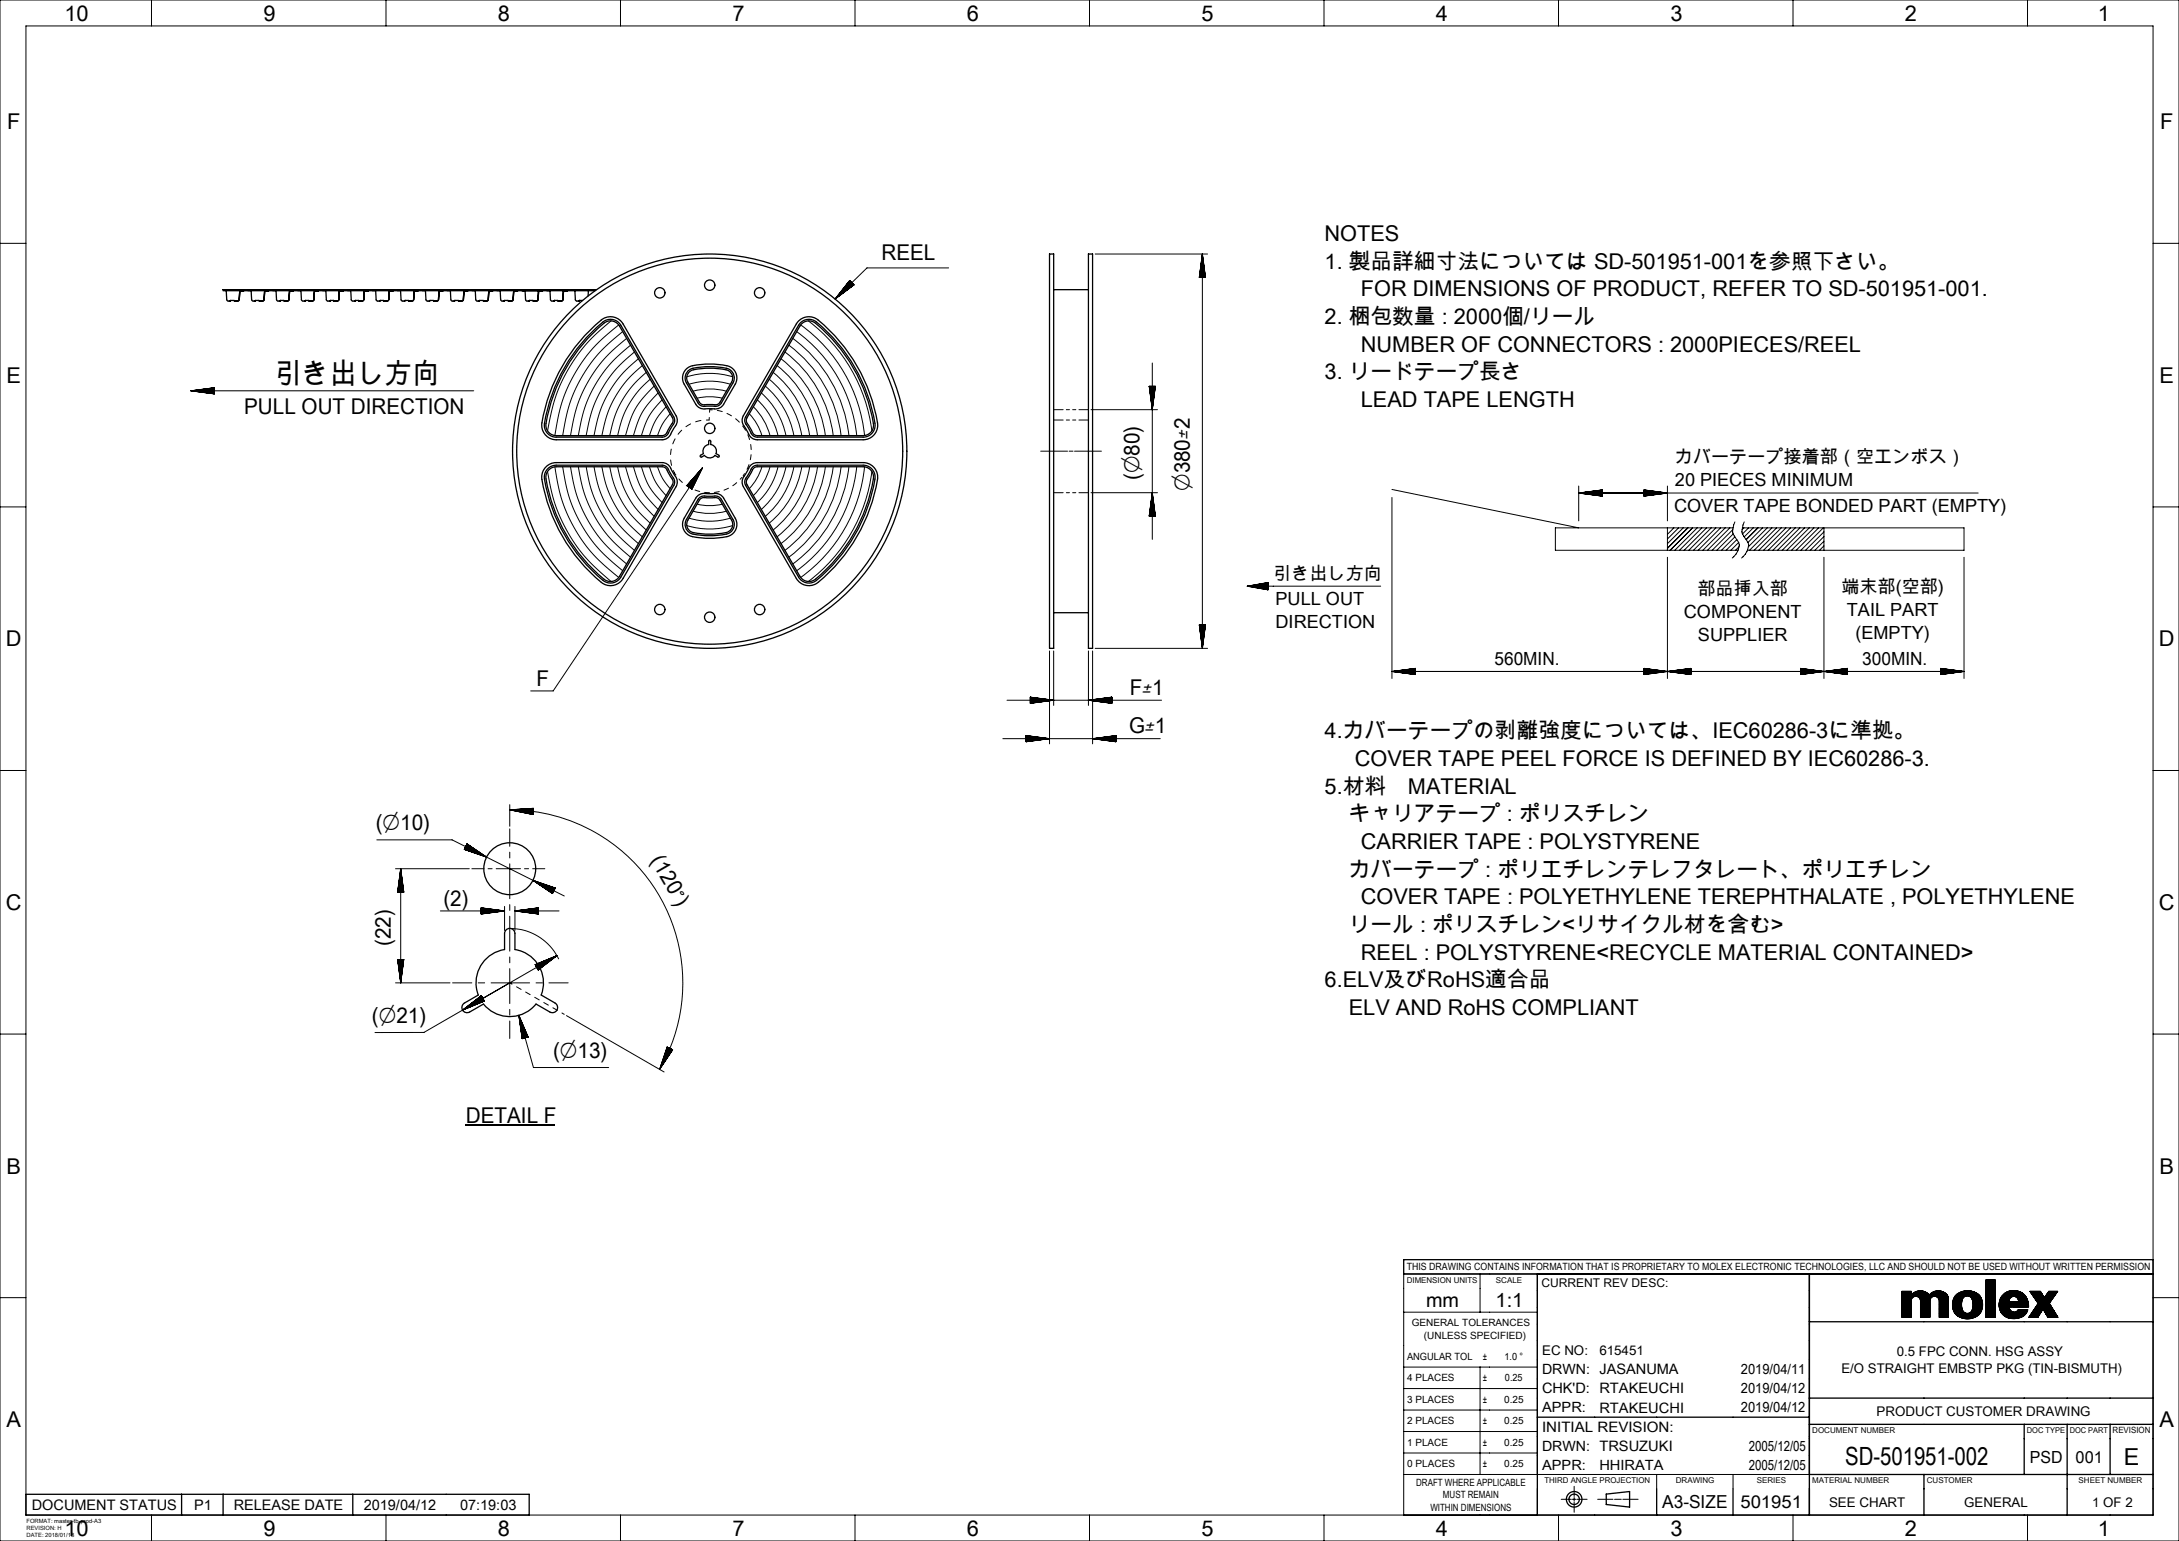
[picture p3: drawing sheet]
<svg xmlns="http://www.w3.org/2000/svg" width="420mm" height="297mm" viewBox="0 0 420 297" stroke-linecap="round" stroke-linejoin="round" font-family="sans-serif">
<defs><g id="words">
<text font-size="5.6" x="52.9" y="74.1">引き出し方向</text>
<text font-size="4.8" x="355.6" y="282.4">SD-501951-002</text>
<text font-size="4.6" x="229.3" y="94.6" transform="rotate(-90 229.3 94.6)">⌀380</text>
<text font-size="4.5" x="409.4" y="282.3">E</text>
<g font-size="4.2">
<text x="12.4" y="4">10</text>
<text x="50.8" y="4">9</text>
<text x="96" y="4">8</text>
<text x="141.2" y="4">7</text>
<text x="186.4" y="4">6</text>
<text x="231.6" y="4">5</text>
<text x="276.8" y="4">4</text>
<text x="322" y="4">3</text>
<text x="367.2" y="4">2</text>
<text x="404.4" y="4">1</text>
<text x="1.4" y="25">F</text>
<text x="416.4" y="25">F</text>
<text x="255.3" y="46.4">NOTES</text>
<text x="169.9" y="50.1">REEL</text>
<text x="255.3" y="51.8">1. 製品詳細寸法については SD-501951-001を参照下さい。</text>
<text x="262.3" y="57.1">FOR DIMENSIONS OF PRODUCT, REFER TO SD-501951-001.</text>
<text x="255.3" y="62.4">2. 梱包数量 : 2000個/リール</text>
<text x="262.3" y="67.8">NUMBER OF CONNECTORS : 2000PIECES/REEL</text>
<text x="1.3" y="73.8">E</text>
<text x="255.3" y="73.1">3. リードテープ長さ</text>
<text x="416.3" y="73.8">E</text>
<text x="47.1" y="79.7">PULL OUT DIRECTION</text>
<text x="262.3" y="78.4">LEAD TAPE LENGTH</text>
<text x="219.6" y="92.5" transform="rotate(-90 219.6 92.5)">(⌀80)</text>
<text x="1.1" y="124.6">D</text>
<text x="416.1" y="124.6">D</text>
<text x="103.4" y="132.3">F</text>
<text x="217.8" y="134">F</text>
<text x="217.7" y="141.3">G</text>
<text x="255.3" y="142.3">4.カバーテープの剥離強度については、IEC60286-3に準拠。</text>
<text x="261.1" y="147.7">COVER TAPE PEEL FORCE IS DEFINED BY IEC60286-3.</text>
<text x="255.3" y="153">5.材料　MATERIAL</text>
<text x="72.4" y="160">(⌀10)</text>
<text x="260" y="158.3">キャリアテープ : ポリスチレン</text>
<text x="125.3" y="165.8" transform="rotate(60 125.3 165.8)">(120°)</text>
<text x="262.3" y="163.6">CARRIER TAPE : POLYSTYRENE</text>
<text x="260" y="169">カバーテープ : ポリエチレンテレフタレート、ポリエチレン</text>
<text x="1.1" y="175.4">C</text>
<text x="85.5" y="174.7">(2)</text>
<text x="260" y="179.6">リール : ポリスチレン&lt;リサイクル材を含む&gt;</text>
<text x="262.3" y="174.3">COVER TAPE : POLYETHYLENE TEREPHTHALATE , POLYETHYLENE</text>
<text x="416.1" y="175.4">C</text>
<text x="75.4" y="182.3" transform="rotate(-90 75.4 182.3)">(22)</text>
<text x="262.3" y="184.9">REEL : POLYSTYRENE&lt;RECYCLE MATERIAL CONTAINED&gt;</text>
<text x="255.3" y="190.3">6.ELV及びRoHS適合品</text>
<text x="71.7" y="197.1">(⌀21)</text>
<text x="260" y="195.6">ELV AND RoHS COMPLIANT</text>
<text x="106.6" y="203.9">(⌀13)</text>
<text x="89.8" y="216.4">DETAIL F</text>
<text x="1.3" y="226.2">B</text>
<text x="416.3" y="226.2">B</text>
<text x="1.3" y="275">A</text>
<text x="416.3" y="275">A</text>
<text x="12.4" y="296">10</text>
<text x="50.8" y="296">9</text>
<text x="96" y="296">8</text>
<text x="141.2" y="296">7</text>
<text x="186.4" y="296">6</text>
<text x="231.6" y="296">5</text>
<text x="276.8" y="296">4</text>
<text x="322" y="296">3</text>
<text x="367.2" y="296">2</text>
<text x="404.4" y="296">1</text>
</g>
<g font-size="3.9">
<text x="274.9" y="252">mm</text>
<text x="288.3" y="252">1:1</text>
</g>
<g font-size="3.7">
<text x="229.3" y="84.6" transform="rotate(-90 229.3 84.6)">±2</text>
<text x="220.2" y="134">±1</text>
<text x="220.8" y="141.3">±1</text>
</g>
<g font-size="3.5">
<text x="322.8" y="89.2">カバーテープ接着部（空エンボス）</text>
<text x="322.8" y="93.7">20 PIECES MINIMUM</text>
<text x="322.7" y="98.7">COVER TAPE BONDED PART (EMPTY)</text>
<text x="245.4" y="111.7">引き出し方向</text>
<text x="245.9" y="116.6">PULL OUT</text>
<text x="324.6" y="119.2">COMPONENT</text>
<text x="327.2" y="114.7">部品挿入部</text>
<text x="354.9" y="114.3">端末部(空部)</text>
<text x="356" y="118.7">TAIL PART</text>
<text x="245.9" y="121">DIRECTION</text>
<text x="327.3" y="123.6">SUPPLIER</text>
<text x="357.6" y="123.2">(EMPTY)</text>
<text x="288.1" y="128.2">560MIN.</text>
<text x="359" y="128.1">300MIN.</text>
<text x="320.4" y="290.6">A3-SIZE</text>
</g>
<text font-size="3.4" x="335.5" y="290.6">501951</text>
<g font-size="3.2">
<text x="391.3" y="281.9">PSD</text>
<text x="400.1" y="281.9">001</text>
</g>
<g font-size="2.8">
<text x="297.2" y="268.6">CHK'D: RTAKEUCHI</text>
<text x="297.2" y="275.9">INITIAL REVISION:</text>
<text x="308.3" y="272.2">RTAKEUCHI</text>
<text x="6.1" y="291">DOCUMENT STATUS</text>
<text x="37.4" y="291">P1</text>
<text x="45" y="291">RELEASE DATE</text>
<text x="70.1" y="291">2019/04/12</text>
<text x="88.7" y="291">07:19:03</text>
</g>
<g font-size="2.7">
<text x="297.2" y="264.9">DRWN: JASANUMA</text>
<text x="335.6" y="264.9">2019/04/11</text>
<text x="335.6" y="268.5">2019/04/12</text>
<text x="297.2" y="272.2">APPR:</text>
<text x="335.6" y="272.2">2019/04/12</text>
<text x="297.2" y="279.6">DRWN: TRSUZUKI</text>
<text x="337.1" y="279.6">2005/12/05</text>
<text x="297.2" y="283.3">APPR:</text>
<text x="308.3" y="283.3">HHIRATA</text>
<text x="337.1" y="283.3">2005/12/05</text>
</g>
<g font-size="2.6">
<text x="297.2" y="261.2">EC NO:</text>
<text x="308.3" y="261.2">615451</text>
<text x="365.6" y="261.4">0.5 FPC CONN. HSG ASSY</text>
<text x="354.9" y="264.7">E/O STRAIGHT EMBSTP PKG (TIN-BISMUTH)</text>
<text x="361.7" y="272.9">PRODUCT CUSTOMER DRAWING</text>
<text x="352.5" y="290.4">SEE CHART</text>
<text x="378.6" y="290.4">GENERAL</text>
<text x="403.3" y="290.4">1 OF 2</text>
</g>
<text font-size="2.3" x="297.1" y="248.1">CURRENT REV DESC:</text>
<g font-size="1.9">
<text x="271.2" y="244.9">THIS DRAWING CONTAINS INFORMATION THAT IS PROPRIETARY TO MOLEX ELECTRONIC TECHNOLOGIES, LLC AND SHOULD NOT BE USED WITHOUT WRITTEN PERMISSION</text>
<text x="272.1" y="255.6">GENERAL TOLERANCES</text>
<text x="271.2" y="262.1">ANGULAR TOL</text>
<text x="274.5" y="258">(UNLESS SPECIFIED)</text>
<text x="285.8" y="262.1">±</text>
<text x="290" y="262.1">1.0 °</text>
<text x="271.2" y="266.3">4 PLACES</text>
<text x="285.8" y="266.2">±</text>
<text x="290.1" y="266.2">0.25</text>
<text x="271.2" y="270.4">3 PLACES</text>
<text x="271.2" y="274.5">2 PLACES</text>
<text x="285.8" y="270.4">±</text>
<text x="285.8" y="274.5">±</text>
<text x="289.9" y="270.4">0.25</text>
<text x="289.9" y="274.5">0.25</text>
<text x="271.2" y="278.7">1 PLACE</text>
<text x="285.8" y="278.7">±</text>
<text x="289.9" y="278.7">0.25</text>
<text x="271.3" y="282.8">0 PLACES</text>
<text x="273" y="286.3">DRAFT WHERE APPLICABLE</text>
<text x="285.8" y="282.8">±</text>
<text x="289.9" y="282.8">0.25</text>
<text x="275.7" y="291.2">WITHIN DIMENSIONS</text>
<text x="278.1" y="288.8">MUST REMAIN</text>
</g>
<text font-size="1.7" x="407.2" y="276.2">REVISION</text>
<g font-size="1.5">
<text x="271.2" y="247.2">DIMENSION UNITS</text>
<text x="288.3" y="247.2">SCALE</text>
<text x="349.3" y="276.2">DOCUMENT NUMBER</text>
<text x="390.7" y="276.2">DOC TYPE</text>
<text x="399" y="276.2">DOC PART</text>
<text x="297.7" y="285.9">THIRD ANGLE PROJECTION</text>
<text x="323" y="285.9">DRAWING</text>
<text x="338.6" y="285.9">SERIES</text>
<text x="349.3" y="285.8">MATERIAL NUMBER</text>
<text x="371.4" y="285.9">CUSTOMER</text>
<text x="400.7" y="285.9">SHEET NUMBER</text>
</g>
<g font-size="1.1">
<text x="5.1" y="293.5">FORMAT: master-tb-prod-A3</text>
<text x="5.1" y="294.9">REVISION: H</text>
<text x="5.1" y="296.3">DATE: 2018/01/18</text>
</g>
</g></defs>
<g fill="none" stroke="#000" stroke-width=".25">
<path d="M43 55.8h72M43 56h71.7M43.1 55.8h.1M43.6 56h.1M43.6 56l.1 1.9 .6 .1M44.3 55.8h.1M44.3 58h.1M44.4 58h-.1M44.4 58h.1M44.5 57.9l-.1 .1M44.5 57.9h.1M44.5 57.9h.6"/>
<path d="M44.5 55.8h.1M44.6 55.8h.1M44.8 55.8h.1M45.1 57.9h.1M45.1 57.9l.1 .1M45.2 58h.1M45.3 58h.1M45.6 55.8h.1M45.8 55.8h.1M46 55.8h.1M46.2 56l-.1 1.9-.8 .1M46.2 56h.1"/>
<path d="M47.8 55.8h.1M48.4 56l.1 1.9 .6 .1M48.6 55.8h.1M48.7 55.8h.1M49 55.8h.1M49.1 58h.1M49.2 58h-.1M49.2 58h.1M49.3 57.9l-.1 .1M49.3 57.9h.1M49.3 57.9h.6M49.9 57.9h.1"/>
<path d="M49.9 57.9l.1 .1M50 58h.1M50.1 58h.1M50.1 55.8h.1M51 56l-.1 1.9-.8 .1M51 56h.1M51.2 55.8h.1M51.5 55.8h.1M51.8 55.8h.1M53.1 55.8h.1M53.2 56h.1M53.2 56l.1 1.9 .6 .1"/>
<path d="M53.9 58h.1M54 58h-.1M54 58h.1M54.1 57.9l-.1 .1M54.1 57.9h.1M54.2 55.8h.1M54.4 55.8h.1M54.6 55.8h.1M54.7 57.9h-.6M54.7 57.9h.1M54.7 57.9l.1 .1M54.8 58h.1"/>
<path d="M54.8 55.8h.1M54.9 58h.1M55.4 55.8h.1M55.6 55.8h.1M55.7 55.8h.1M55.8 56l-.1 1.9-.8 .1M55.9 55.8h.1M57.4 55.8h.1M57.5 55.8h.1M58 56l.1 1.9 .6 .1M58.3 55.8h.1M58.6 55.8h.1"/>
<path d="M58.7 55.8h.1M58.7 58h.1M58.8 58h-.1M58.8 58h.1M58.9 57.9l-.1 .1M58.9 57.9h.1M58.9 57.9h.6M58.9 55.8h.1M59.5 57.9h.1M59.5 57.9l.1 .1M59.6 58h.1M59.7 58h.1"/>
<path d="M60 55.8h.1M60.4 55.8h.1M60.6 56l-.1 1.9-.8 .1M60.6 56h.1M61.4 55.8h.1M62.8 56h.1M62.8 56l.1 1.9 .6 .1M63 55.8h.1M63.5 58h.1M63.6 58h-.1M63.6 58h.1M63.7 57.9l-.1 .1"/>
<path d="M63.7 57.9h.1M63.7 57.9h.6M64.2 55.8h.1M64.3 57.9h.1M64.3 57.9l.1 .1M64.4 55.8h.1M64.4 58h.1M64.5 58h.1M64.5 55.8h.1M65.3 55.8h.1M65.4 56l-.1 1.9-.8 .1M65.6 55.8h.1"/>
<path d="M65.9 55.8h.1M67.1 55.8h.1M67.5 55.8h.1M67.6 56h.1M67.6 56l.1 1.9 .6 .1M68.3 55.8h.1M68.3 58h.1M68.4 58h-.1M68.4 58h.1M68.5 57.9l-.1 .1M68.5 57.9h.6M68.5 57.9h.1"/>
<path d="M68.5 55.8h.1M68.6 55.8h.1M68.8 55.8h.1M69.1 57.9h.1M69.1 57.9l.1 .1M69.2 58h.1M69.3 58h.1M69.8 55.8h.1M70 55.8h.1M70.2 56l-.1 1.9-.8 .1M70.2 56h.1M70.3 55.8h.1"/>
<path d="M71.8 55.8h.1M72.4 56l.1 1.9 .6 .1M72.7 55.8h.1M73 55.8h.1M73.1 58h.1M73.2 58h-.1M73.2 58h.1M73.3 57.9l-.1 .1M73.3 57.9h.1M73.3 57.9h.6M73.3 55.8h.1M73.9 57.9h.1"/>
<path d="M73.9 57.9l.1 .1M74 58h.1M74.1 58h.1M74.1 55.8h.1M74.4 55.8h.1M75 56l-.1 1.9-.8 .1M75 56h.1M75.2 55.8h.1M75.8 55.8h.1M77.1 55.8h.1M77.2 56h.1M77.2 56l.1 1.9 .6 .1"/>
<path d="M77.9 58h.1M78 58h-.1M78 58h.1M78.1 57.9l-.1 .1M78.1 57.9h.6M78.1 57.9h.1M78.2 55.8h.1M78.6 55.8h.1M78.7 57.9h.1M78.7 57.9l.1 .1M78.8 58h.1M78.8 55.8h.1"/>
<path d="M78.9 58h.1M79.4 55.8h.1M79.7 55.8h.1M79.8 56l-.1 1.9-.8 .1M79.9 55.8h.1M80.3 55.8h.1M81.4 55.8h.1M81.5 55.8h.1M82 56l.1 1.9 .6 .1M82.3 55.8h.1M82.7 55.8h.1M82.7 58h.1"/>
<path d="M82.8 58h-.1M82.8 58h.1M82.9 57.9l-.1 .1M82.9 57.9h.6M82.9 57.9h.1M82.9 55.8h.1M83.5 57.9h.1M83.5 57.9l.1 .1M83.6 58h.1M83.7 58h.1M84 55.8h.1M84.2 55.8h.1"/>
<path d="M84.4 55.8h.1M84.6 56l-.1 1.9-.8 .1M84.6 56h.1M84.8 55.8h.1M85.1 55.8h.1M85.4 55.8h.1M86.3 55.8h.1M86.7 55.8h.1M86.8 56l.1 1.9 .6 .1M87 55.8h.1M87.1 55.8h.1M87.4 55.8h.1"/>
<path d="M87.5 58h.1M87.6 58h-.1M87.6 58h.1M87.7 57.9l-.1 .1M87.7 57.9h.1M87.7 57.9h.6M87.8 55.8h.1M88.2 55.8h.1M88.3 57.9h.1M88.3 57.9l.1 .1M88.4 58h.1M88.4 55.8h.1"/>
<path d="M88.5 58h.1M88.5 55.8h.1M88.8 55.8h.1M89.2 55.8h.1M89.3 55.8h.1M89.4 56l-.1 1.9-.8 .1M89.6 55.8h.1M89.9 55.8h.1M91.1 55.8h.1M91.5 55.8h.1M91.6 56h.1M91.6 56l.1 1.9 .6 .1"/>
<path d="M91.8 55.8h.1M91.9 55.8h.1M92.2 55.8h.1M92.3 55.8h.1M92.3 58h.1M92.4 58h-.1M92.4 58h.1M92.5 57.9l-.1 .1M92.5 57.9h.6M92.5 57.9h.1M92.5 55.8h.1M92.6 55.8h.1"/>
<path d="M92.8 55.8h.1M93.1 57.9h.1M93.1 57.9l.1 .1M93.2 58h.1M93.2 55.8h.1M93.3 58h.1M93.6 55.8h.1M93.8 55.8h.1M94 55.8h.1M94.1 55.8h.1M94.2 56l-.1 1.9-.8 .1M94.2 56h.1"/>
<path d="M94.3 55.8h.1M94.7 55.8h.1M95.8 55.8h.1M95.9 55.8h.1M96.4 56l.1 1.9 .6 .1M96.7 55.8h.1M97 55.8h.1M97.1 55.8h.1M97.1 58h.1M97.2 58h-.1M97.2 58h.1M97.3 57.9l-.1 .1"/>
<path d="M97.3 57.9h.1M97.3 57.9h.6M97.3 55.8h.1M97.4 55.8h.1M97.6 55.8h.1M97.8 55.8h.1M97.9 57.9h.1M97.9 57.9l.1 .1M98 58h.1M98 55.8h.1M98.1 58h.1M98.1 55.8h.1"/>
<path d="M98.4 55.8h.1M98.6 55.8h.1M98.9 55.8h.1M99 56l-.1 1.9-.8 .1M99 56h.1M99.1 55.8h.1M99.2 55.8h.1M99.5 55.8h.1M99.8 55.8h.1M100.7 55.8h.1M101.1 55.8h.1M101.2 56h.1"/>
<path d="M101.2 56l.1 1.9 .6 .1M101.4 55.8h.1M101.9 55.8h.1M101.9 58h.1M102 58h-.1M102 58h.1M102.1 57.9l-.1 .1M102.1 57.9h.6M102.1 57.9h.1M102.2 55.8h.1M102.4 55.8h.1M102.7 57.9h.1"/>
<path d="M102.7 57.9l.2 .1M102.8 55.8h.1M102.9 58h.1M103.2 55.8h.1M103.7 55.8h.1M103.8 56l-.1 1.9-.8 .1M103.9 55.8h.1M104.3 55.8h.1M105.4 55.8h.1M105.5 55.8h.1M105.9 55.8h.1M106 56h.1"/>
<path d="M106 56l.1 1.9 .6 .1M106.2 55.8h.1M106.6 55.8h.1M106.7 55.8h.1M106.7 58h.1M106.8 58h-.1M106.8 58h.1M106.9 57.9l-.1 .1M106.9 57.9h.6M106.9 57.9h.1M106.9 55.8h.1M107 55.8h.1"/>
<path d="M107.2 55.8h.1M107.5 57.9h.1M107.5 57.9l.1 .1M107.6 58h.1M107.7 58h.1M107.7 55.8h.1M108 55.8h.1M108.2 55.8h.1M108.4 55.8h.1M108.5 55.8h.1M108.6 56l-.1 1.9-.8 .1M108.6 56h.1"/>
<path d="M108.7 55.8h.1M110.2 55.8h.1M110.8 56l.1 1.9 .6 .1M111 55.8h.1M111.1 55.8h.1M111.4 55.8h.1M111.5 55.8h.1M111.5 58h.1M111.6 58h-.1M111.6 58h.1M111.7 57.9l-.1 .1M111.7 57.9h.1"/>
<path d="M111.7 57.9h.6M111.7 55.8h.1M111.8 55.8h.1M112 55.8h.1M112.4 55.8h.1M112.5 55.8h.1M113.4 56v1M202.3 49h.8v76h-.8zM203.1 55.8h6.7M209.8 49h.8v76h-.8zM113.6 63.8l2.3-2.1a2.8 2.8 0 0 1 4.2 .7l10.2 17.7a2.13 2.13 0 0 1-.5 2.6l-.4 .6a1.91 1.91 0 0 1-1.8 1.5h-20.4a2.8 2.8 0 0 1-2.7-3.3 32.8 32.8 0 0 1 9.1-17.7zM113.9 64.1l1.1-1a3.9 3.9 0 0 1 2.7-1.6 2.3 2.3 0 0 1 2 1.2l10.2 17.7a1.77 1.77 0 0 1-.5 2l-.4 .7a1.48 1.48 0 0 1-1.4 1.2h-20.4a2.3 2.3 0 0 1-2.3-2.7 32.3 32.3 0 0 1 9-17.5z"/>
<path d="M114.1 64.4l2.3-2.1a2 2 0 0 1 3 .5l10.2 17.7a1.51 1.51 0 0 1-.5 1.8l-.4 .7a1.2 1.2 0 0 1-1.1 1h-20.4a2 2 0 0 1-2-2.4 32 32 0 0 1 8.9-17.2zM132.1 71.3a2.91 2.91 0 0 1 2.2-1 13.7 13.7 0 0 1 6.5 .5 2.4 2.4 0 0 1 .9 3.2l-2.2 3.9a2.13 2.13 0 0 1-2.5 .9h-.8a1.91 1.91 0 0 1-2.1-.9l-2.4-4.3a2.4 2.4 0 0 1 .4-2.3zM132.7 71.4a8.9 8.9 0 0 1 4.9-.7l1.6 .1a2.04 2.04 0 0 1 2.1 3l-2.3 3.9a1.76 1.76 0 0 1-2 .6h-.8a1.47 1.47 0 0 1-1.6-.6l-2.5-4.3a1.9 1.9 0 0 1 .6-2zM132.9 71.6a8.8 8.8 0 0 1 4.7-.6l1.6 .1a1.75 1.75 0 0 1 1.8 2.5l-2.2 3.9a1.51 1.51 0 0 1-1.8 .5h-.8a1.2 1.2 0 0 1-1.4-.5l-2.4-4.2a1.6 1.6 0 0 1 .5-1.7zM153.8 62.1a2.8 2.8 0 0 1 3.9-.4 32.5 32.5 0 0 1 11.5 20.3 2.8 2.8 0 0 1-2.8 2.8h-20.4a2.12 2.12 0 0 1-2-1.8l-.4-.6a1.91 1.91 0 0 1-.3-2.3zM154.1 62.4a2.3 2.3 0 0 1 3.3-.3 32.1 32.1 0 0 1 11.3 19.9 2.3 2.3 0 0 1-2.3 2.3h-20.4a1.77 1.77 0 0 1-1.6-1.5l-.4-.7a1.47 1.47 0 0 1-.3-1.7zM154.4 62.6a2 2 0 0 1 2.8-.3 31.8 31.8 0 0 1 11.2 19.7 2 2 0 0 1-2 2h-20.4a1.51 1.51 0 0 1-1.3-1.4l-.4-.7a1.2 1.2 0 0 1-.3-1.4zM105.5 89.8l1.1-.6h.6h20.4a2.12 2.12 0 0 1 2 1.7l.4 .6a1.91 1.91 0 0 1 .3 2.3l-10.2 17.7a2.8 2.8 0 0 1-4.2 .7 32.5 32.5 0 0 1-11.5-20.2 2.79 2.79 0 0 1 1.1-2.2zM105.6 90.3l1-.6h.6h20.4a1.77 1.77 0 0 1 1.6 1.4l.4 .7a1.48 1.48 0 0 1 .3 1.7l-10.2 17.7a2.3 2.3 0 0 1-3.5 .6 32.1 32.1 0 0 1-11.3-19.8l.1-.7zM105.8 90.5l.9-.5h.5h20.4a1.51 1.51 0 0 1 1.3 1.3l.4 .7a1.2 1.2 0 0 1 .3 1.4l-10.2 17.7a2 2 0 0 1-3 .5 31.8 31.8 0 0 1-11.2-19.6l.1-.6zM134.4 95.7a2.36 2.36 0 0 1 2.2-.5l.7-.1a1.91 1.91 0 0 1 2.2 .9l2.2 3.9a2.49 2.49 0 0 1-2.4 3.7 13.7 13.7 0 0 1-6.5-.4 2.4 2.4 0 0 1-.9-3.3zM134.8 95.9a3.1 3.1 0 0 1 2.2-.2l.4-.1a1.47 1.47 0 0 1 1.6 .6l2.3 3.9a1.9 1.9 0 0 1-1.3 2.8 14.4 14.4 0 0 1-7-.2 1.9 1.9 0 0 1-.7-2.6z"/>
<path d="M135 96.2a2.81 2.81 0 0 1 2-.2l.4-.1a1.2 1.2 0 0 1 1.4 .5l2.2 3.9a1.6 1.6 0 0 1-1.1 2.3 14.3 14.3 0 0 1-6.7-.1 1.6 1.6 0 0 1-.6-2.2zM136.7 84.9h.2l.1 .8h.1a1.3 1.3 0 0 1 .9 1.7l.5 .3 .1 .3-.3 .1-.5-.3-.1 .1a1.3 1.3 0 0 1-1.9-.1l-.6 .3-.2-.1 .1-.3 .5-.3-.1-.1a1.3 1.3 0 0 1 1.1-1.6zM144.8 89.6l1.2-.4h20.4a2.8 2.8 0 0 1 2.7 3.2 32.5 32.5 0 0 1-11.8 20.1 2.8 2.8 0 0 1-3.8-1l-10.2-17.7a2.12 2.12 0 0 1 .5-2.6zM145 90.1l.6-.4h.4h20.4a2.3 2.3 0 0 1 2.2 2.6 32.1 32.1 0 0 1-11.5 19.8 2.3 2.3 0 0 1-3.2-.9l-10.2-17.7a1.77 1.77 0 0 1 .5-2zM145.2 90.3l.8-.3h20.4a2 2 0 0 1 1.9 2.3 31.8 31.8 0 0 1-11.4 19.5 2 2 0 0 1-2.7-.7l-10.2-17.7a1.51 1.51 0 0 1 .5-1.8zM203.1 118.1h6.7M97.5 179.2a1 1 0 0 1 1.1-.2 1 1 0 0 1 .7 .9v3.1a6.5 6.5 0 0 1 5 8.8l2.7 1.5a1 1 0 0 1 .3 1.4 1 1 0 0 1-1.3 .3l-2.7-1.5a6.5 6.5 0 0 1-10.1 0l-2.7 1.5a1 1 0 0 1-1.3-.3 1 1 0 0 1 .3-1.4l2.7-1.5a6.5 6.5 0 0 1 5.1-8.8v-3.1zM296.3 245.5v38.7M348.8 254.7h66.2M348.8 245.5v46.5M415 245.5h-144.4v-2.7h144.4v49.2h-118.7v-5.1M296.3 273.1h52.5"/>
<path d="M348.8 269.5h66.2M348.8 274.5h66.2M390.2 274.5v9.7M398.4 274.5v17.5M406.7 274.5v9.7M5 288h97v4h-97zM35 288v4M43 288v4M68 288v4M309.6 288l4.5-.5v3l-4.5-.5zM319.3 286.9v5.1M334 286.9v5.1"/>
<path d="M348.8 284.2h66.2M370.8 284.2v7.8"/>
<circle cx="127.2" cy="56.4" r="1"/>
<circle cx="136.8" cy="55" r="1"/>
<circle cx="146.4" cy="56.4" r="1"/>
<circle cx="136.8" cy="87" r="38"/>
<circle cx="136.8" cy="87" r="37.2"/>
<circle cx="136.8" cy="82.6" r="1"/>
<circle cx="127.2" cy="117.5" r="1"/>
<circle cx="136.8" cy="119" r="1"/>
<circle cx="146.4" cy="117.5" r="1"/>
<circle cx="98.3" cy="167.4" r="5"/>
<circle cx="303.4" cy="289" r="1"/>
<circle cx="303.4" cy="289" r="1.5"/>
</g>
<g fill="none" stroke="#000" stroke-width=".19">
<path d="M0 0h420v297h-420zM29.2 0v5M74.4 0v5M119.6 0v5M164.8 0v5M210 0v5M255.2 0v5M300.4 0v5M345.6 0v5M390.8 0v5M5 5h410v287h-410zM0 46.9h5"/>
<path d="M161.3 57.2l2.8-2.8-3 3.1M162.2 56.1l1.8-1.8-2.1 2.1M163.1 56l1.3-1.3-1.6 1.5M163.8 54.1l.8 .8-3.6 2.7M163.8 54.1l-2.8 3.5M163.8 54.1h-.1M163.8 54.1l-.2 .2M163.8 54.1l-.4 .5M163.9 54.2l-.8 .7M163.9 54.2l-1 1M163.9 54.2l-1.3 1.3M164 54.3l-1.6 1.5"/>
<path d="M164.1 54.4l-2.4 2.3M164.1 54.4l-2.7 2.6M164.2 54.5l-2.9 2.9M164.3 54.6l-2.7 2.6M164.3 54.6l-2.4 2.3M164.3 54.7l-2.1 2M164.4 54.7l-1.9 1.8M164.5 54.8l-1.2 1.1M164.5 54.8l-.9 .9M164.5 54.9l-.6 .5M164.6 54.9l-.4 .3M164.6 54.9l-.1 .1"/>
<path d="M182.8 51.6h-15.7l-6.1 6M211.1 49h21.7M231.2 53.5h1.1M231.2 53.4v.1M231.2 53v.5M231.2 52.8v.7M231.3 52.4v1.1M231.3 52v1.5M231.4 51.7v1.8M231.5 51.3v2.2M231.5 50.9v2.6M231.6 50.5v3"/>
<path d="M231.6 50.1v3.4M231.7 49.7v3.8M231.7 49.3v4.2M231.7 49.2v4.3M231.8 49l-.6 4.5M231.8 49l.5 4.5M231.8 49v76M231.8 49.3v4.2M231.9 49.7v3.8M231.9 50.1v3.4M232 50.5v3M232 50.9v2.6"/>
<path d="M232.1 51.3v2.2M232.1 51.7v1.8M232.2 52v1.5M232.2 52.4v1.1M232.2 52.6v.9M232.3 53v.5M232.3 53.4v.1M415 46.9h5M36.8 75.3l4.5 .6M36.8 75.3h54.5M37 75.3h4.3M37.2 75.3h4.1"/>
<path d="M37.4 75.4h3.9M37.6 75.2h3.7M37.8 75.4h3.5M37.8 75.2h3.5M38.2 75.5h3.1M38.2 75.1h3.1M38.5 75.6h2.8M38.5 75.1h2.8M38.9 75.6h2.4M38.9 75h2.4M39.3 75.7h2M39.3 75h2"/>
<path d="M39.7 75.7h1.6M39.7 74.9h1.6M39.9 75.7h1.4M40.1 74.9h1.2M40.3 75.8h1M40.5 74.8h.8M40.7 75.8h.6M40.9 74.8h.4M41 75.9h.3M41.2 74.7h.1M41.3 74.7v1.2M41.3 74.7l-4.5 .6"/>
<path d="M117.8 61.8a31.5 31.5 0 0 0-12.3 21.2M119.3 62.6a30 30 0 0 0-12.4 21.4M120 63.9a28.5 28.5 0 0 0-11.5 20.1M120.8 65.2a27 27 0 0 0-10.8 18.8M121.5 66.5a25.5 25.5 0 0 0-10 17.5M122.3 67.8a24 24 0 0 0-9.3 16.2M123 69.1a22.5 22.5 0 0 0-8.5 14.9M123.8 70.5a21 21 0 0 0-7.8 13.5M124.6 71.8a19.4 19.4 0 0 0-7.1 12.2M125.3 73.1a18 18 0 0 0-6.3 10.9M126.1 74.4a16.5 16.5 0 0 0-5.5 9.6M126.8 75.7a15 15 0 0 0-4.7 8.3"/>
<path d="M127.6 77.1a13.5 13.5 0 0 0-4 6.9M128.4 78.4a12 12 0 0 0-3.2 5.6M129.2 79.7l-.6 .7a10.1 10.1 0 0 0-1.9 3.6M132.4 72.6a15 15 0 0 1 8.8 0M132.8 74.1a13.5 13.5 0 0 1 8 0M133.6 75.4a12 12 0 0 1 6.4 0M134.4 76.7l2.7-.2 2.1 .2M137.3 79h-.5v.5M138.3 79.1l.9 .2M140.1 79.7l.9 .4M144.4 79.7l1.7 2.3 .8 2M145.2 78.4a12 12 0 0 1 3.2 5.6"/>
<path d="M146 77.1a13.5 13.5 0 0 1 4 6.9M146.7 75.7a15 15 0 0 1 4.8 8.3M147.5 74.4a16.5 16.5 0 0 1 5.5 9.6M148.3 73.1a18 18 0 0 1 6.2 10.9M149 71.8a19.5 19.5 0 0 1 7.1 12.2M149.8 70.5a21 21 0 0 1 7.8 13.5M150.5 69.1a22.5 22.5 0 0 1 8.6 14.9M151.3 67.8a24 24 0 0 1 9.3 16.2M152.1 66.5a25.5 25.5 0 0 1 10 17.5M152.8 65.2a27 27 0 0 1 10.8 18.8M153.6 63.9a28.5 28.5 0 0 1 11.5 20.1M154.3 62.6a30 30 0 0 1 12.3 21.4"/>
<path d="M155.8 61.8a31.5 31.5 0 0 1 12.3 21.2M203.1 79h1.8M205.5 79h.6M206.7 79h.7M208 79h1.8M210.3 79h12.8M221.5 74.5l.6 4.5 .6-4.5M221.5 74.5h1.2M221.5 74.5h.1M221.5 74.5l.1 .4M221.6 74.5v.8M221.6 74.5l.1 1.2"/>
<path d="M221.7 74.5v1.6M221.7 74.5l.1 2M221.8 74.5v2.3M221.8 74.5l.1 2.7M221.9 74.5v3.1M222 74.5v3.3M222 74.5v3.7M222 74.5l.1 4.1M222.1 70v34M222.2 74.5l-.1 4.3M222.2 74.5v3.9M222.3 74.5l-.1 3.5"/>
<path d="M222.3 74.5v3.1M222.4 74.5l-.1 2.7M222.4 74.5v2.3M222.4 74.5v2M222.5 74.5v1.8M222.5 74.5v1.4M222.6 74.5v1M222.6 74.5v.6M222.7 74.5v.2M0 97.7h5M105.5 90.9a31.5 31.5 0 0 0 12.3 21.2M106.9 90a30 30 0 0 0 12.4 21.3"/>
<path d="M108.5 90a28.5 28.5 0 0 0 11.5 20M110 90a27 27 0 0 0 10.8 18.7M111.5 90a25.5 25.5 0 0 0 10 17.4M113 90a24 24 0 0 0 9.3 16.1M114.5 90a22.5 22.5 0 0 0 8.5 14.8M116 90a21 21 0 0 0 7.8 13.5M117.5 90a19.4 19.4 0 0 0 7.1 12.1M119 90a18 18 0 0 0 6.3 10.8M120.6 90a16.5 16.5 0 0 0 5.5 9.5M122.1 90a15 15 0 0 0 4.7 8.2M123.6 90a13.5 13.5 0 0 0 4 6.9M125.2 90a12 12 0 0 0 3.2 5.5"/>
<path d="M126.7 90a10.5 10.5 0 0 0 2.5 4.2M129.3 88.7l.1 1M129.4 86.6l-.1 1M129.8 90.7l.5 .9M130.1 84.6l-.4 .9M130.9 92.3l.6 .7M131.4 82.9l-.7 .8M132.4 93.6l1 .6M132.4 93.5v.1M132.6 93.4l-.2 .2M132.8 99.9a13.5 13.5 0 0 0 8 0M132.8 93.1l-.3 .5"/>
<path d="M133.1 81.7l-.9 .5M133.3 92.5l-.8 1.2 .6-.9M133.4 94.2h.1M133.6 98.5a12 12 0 0 0 6.4 0M133.6 92.2l-1 1.5M133.8 93.5l-.5 .7 .3-.4M133.9 91.9l-1.3 1.8M133.9 93.1l-.6 1.1M134 94.4l.9 .3M134 91.8l-1.3 2M134.1 92.8l-.9 1.3M134.2 91.5l-1.5 2.3"/>
<path d="M134.3 92.4l-1.1 1.7M134.4 97.2l2.7 .3 2.1-.3M134.4 92.1l-1.3 2M134.5 91.2l-1.8 2.6M134.6 91.7l-1.5 2.3-.8-.4M134.8 90.9l-2 2.9M134.9 91.2l-1.8 2.8 1.6-2.4M135 90.6l-2.2 3.3M135 90.9l-2 3.1M135.1 81l-1 .3M135.2 90.5l-2.2 3.5M135.3 90.3l-2.5 3.6"/>
<path d="M135.4 90.2l-3 3.4M135.4 90.2l-2 4M135.4 90.2l-28.8 43h-4.3M135.8 94.9l1 .1M136.7 80.5v.5h-.5M138.6 94.7l-.9 .2M140.4 94.1l-.9 .4M141.8 80.7l.7 .7M142 93l-.8 .6M143 92l-.3 .4M143.2 82.1l.5 .8M143.5 91.3l-.3 .4"/>
<path d="M144.1 83.8l.4 .9M144.4 89.5l-.4 .9M144.7 85.7l.1 .9M144.8 87.6l-.2 1M146.9 90l-1.2 2.5-1.3 1.7M148.4 90a12 12 0 0 1-3.2 5.5M150 90a13.5 13.5 0 0 1-4 6.9M151.5 90a15 15 0 0 1-4.8 8.2M153 90a16.5 16.5 0 0 1-5.5 9.5M154.5 90a18 18 0 0 1-6.2 10.8M156.1 90a19.5 19.5 0 0 1-7.1 12.1M157.6 90a21 21 0 0 1-7.8 13.5"/>
<path d="M159.1 90a22.5 22.5 0 0 1-8.6 14.8M160.6 90a24 24 0 0 1-9.3 16.1M162.1 90a25.5 25.5 0 0 1-10 17.4M163.6 90a27 27 0 0 1-10.8 18.7M165.1 90a28.5 28.5 0 0 1-11.5 20M166.6 90a30 30 0 0 1-12.3 21.3M168.1 90.9a31.5 31.5 0 0 1-12.3 21.2M200.6 87h5.2M203.1 95h1.8M203.1 81h1.8M205.5 95h.6M205.5 81h.6"/>
<path d="M206.1 87h.7M206.7 95h.7M206.7 81h.7M207.1 87h5.2M208 95h1.8M208 81h1.8M210.3 95h12.8M221.5 99.5l.6-4.5 .6 4.5M221.5 99.5h1.2M221.5 99.4v.1M221.6 99v.5M221.6 98.6v.9"/>
<path d="M221.7 98.2v1.3M221.7 97.9v1.6M221.8 97.5v2M221.8 97.1v2.4M221.9 96.7v2.8M221.9 96.3v3.2M222 96.1v3.4M222 95.7v3.8M222.1 95.3v4.2M222.1 95.2v4.3M222.2 95.5v4M222.2 95.9v3.6"/>
<path d="M222.3 96.3v3.2M222.3 96.7v2.8M222.4 97.1v2.4M222.4 97.5v2M222.5 97.7v1.8M222.5 98v1.5M222.6 98.4v1.1M222.6 98.8v.7M222.7 99.2v.3M268.3 95.9v34.9M268.3 94.3l36 7.4M304.3 95l4.5 .6"/>
<path d="M304.3 95h77M304.3 93.7v6.7M304.5 95h4.3M304.7 95.1h4.1M304.9 95.1h3.9M304.9 94.9h3.9M305.3 95.2h3.5M305.3 94.9h3.5M305.6 95.2h3.2M305.6 94.8h3.2M306 95.3h2.8M306 94.8h2.8"/>
<path d="M306.4 95.3h2.4M306.4 94.7h2.4M306.8 95.4h2M306.8 94.7h2M307.2 95.4h1.6M307.2 94.6h1.6M307.6 95.5h1.2M307.6 94.6h1.2M307.8 94.6h1M308 95.5h.8M308.2 95.5h.6M308.2 94.5h.6"/>
<path d="M308.5 95.6h.3M308.5 94.5h.3M308.8 94.4v1.2M308.8 94.4l-4.5 .6M316.9 95.5h.8M316.9 95.1h4.1M316.9 94.4l.3 .1M316.9 94.5h.6M316.9 94.5l1 .1M316.9 94.6h1.2M316.9 94.6h1.6M316.9 94.7h2"/>
<path d="M316.9 94.7h2.4M316.9 94.8h2.8M316.9 94.8h3.1M316.9 94.9h3.5M316.9 94.9h3.9M316.9 95h4.3M316.9 94.4l4.5 .6-4.5 .6M316.9 94.4v1.2M317.2 95.6h-.3M317.5 95.5l-.6 .1M318.1 95.5h-1.2M318.5 95.4h-1.6"/>
<path d="M318.9 95.4h-2M319.3 95.3h-2.4M319.7 95.3h-2.8M320 95.2h-3.1M320.4 95.2h-3.5M320.8 95.1h-3.9M321.4 93.7v6.7M415 97.7h5M132.4 101.3a15 15 0 0 0 8.8 0M240.4 113h25.7M240.4 113l4 .7M240.5 113h3.9"/>
<path d="M240.8 113.1h3.6M240.8 112.9h3.6M241.1 113.1h3.3M241.1 112.8h3.3M241.4 113.2h3M241.4 112.8h3M241.7 113.2h2.7M241.7 112.7h2.7M242 113.3h2.4M242 112.7h2.4M242.3 113.3h2.1M242.3 112.6h2.1"/>
<path d="M242.6 113.4h1.8M242.6 112.6h1.8M242.9 113.4h1.5M242.9 112.5h1.5M243.1 113.5h1.3M243.1 112.5h1.3M243.4 113.5h1M243.4 112.4h1M243.7 113.6h.7M243.7 112.4h.7M244 113.6h.4M244 112.3h.4"/>
<path d="M244.3 113.7h.1M244.3 112.3h.1M244.4 112.3v1.4M244.4 112.3l-4 .7M321.4 101.7v4.4M321.4 107.4v23.4M322.6 101.7l-1.2 1.3M323.5 101.7l-2.1 2.2M324.4 101.7l-3 3.1M325.3 101.7l-3.9 4M326.2 101.7l-4.3 4.4M327.1 101.7l-4.3 4.4"/>
<path d="M328 101.7l-4.3 4.4M328.9 101.7l-4.3 4.4M329.8 101.7l-4.3 4.4M330.7 101.7l-4.3 4.4M331.6 101.7l-4.3 4.4M332.5 101.7l-4.3 4.4M333.4 101.7l-4.3 4.4M334 102.1l-4 4M334 101.7h-34.2v4.4h35.2M334.1 102.9l-3.2 3.2M334.4 103.5l-2.6 2.6M334.4 100.6a2.47 2.47 0 0 0-.1 2.7l.8 1.2a2.98 2.98 0 0 1-1.2 3"/>
<path d="M334.8 104l-2.1 2.1M335.1 104.5l-1.5 1.6M335.2 105.4l-.7 .7M335.8 101.7h42.8v4.4h-41.8M336.1 101.7l-.3 .4M336.2 100.6a2.46 2.46 0 0 0-.1 2.7l.8 1.2a2.98 2.98 0 0 1-1.2 3M337 101.7l-1.1 1.2M337.9 101.7l-1.7 1.8M338.8 101.7l-2.2 2.3M339.7 101.7l-2.8 2.8M340.6 101.7l-3.6 3.7M341.5 101.7l-4.3 4.4"/>
<path d="M342.4 101.7l-4.3 4.4M343.3 101.7l-4.3 4.4M344.2 101.7l-4.3 4.4M345.1 101.7l-4.3 4.4M346 101.7l-4.3 4.4M346.9 101.7l-4.3 4.4M347.8 101.7l-4.3 4.4M348.7 101.7l-4.3 4.4M349.6 101.7l-4.3 4.4M350.5 101.7l-4.3 4.4M351.4 101.7l-4.3 4.4M351.6 105.2l-.9 .9"/>
<path d="M351.6 104.3l-1.8 1.8M351.6 103.4l-2.7 2.7M351.6 102.5l-3.6 3.6M351.6 101.7v4.4M351.6 107.4v23.4M378.6 107.4v23.4M194.1 135h29.8M198.6 134.9h4.3M198.6 134.4l4.5 .6-4.5 .6zM198.6 134.4h.2M198.6 134.4l.6 .1M198.6 134.5h1"/>
<path d="M198.6 134.5l1.4 .1M198.6 134.6h1.8M198.6 134.6l2.2 .1M198.6 134.7h2.6M198.6 134.7l3 .1M198.6 134.8h3.1M198.6 134.8h3.5M198.6 134.9h3.9M198.6 135.5h.1M198.6 135.2h2.6M199 135.5h-.4M199.4 135.4l-.8 .1"/>
<path d="M199.8 135.4h-1.2M200.2 135.3l-1.6 .1M200.6 135.3h-2M201 135.2l-2.4 .1M201.6 135.2h-3M201.9 135.1h-3.3M202.3 125.5v17.9M202.3 135.1h-3.7M202.7 135h-4.1M203.1 125.5v10.5M209.8 135l4.5-.6v1.2zM209.8 125.5v10.5"/>
<path d="M210 134.9h4.3M210.2 135h4.1M210.4 134.9h3.9M210.6 135.1h3.7M210.6 125.5v17.9M210.8 134.8h3.5M211 135.1h3.3M211.1 125h21.7M211.1 134.8h3.2M211.3 134.8h3M211.3 135.2h3M211.7 134.7h2.6"/>
<path d="M211.7 135.2h2.6M211.9 135.2h2.4M212.1 134.7h2.2M212.3 135.3h2M212.5 134.6h1.8M212.7 135.3h1.6M212.9 134.6h1.4M213.1 135.4h1.2M213.3 134.5h1M213.5 135.4h.8M213.7 134.5h.6M213.8 135.5h.5"/>
<path d="M214 134.4h.3M214.2 135.5h.1M231.2 120.5h1.1M231.2 120.5l.6 4.5M231.2 120.5h.1M231.2 120.5v.4M231.2 120.5v.6M231.3 120.5v1M231.3 120.5v1.4M231.4 120.5v1.8M231.4 120.5l.1 2.1M231.5 120.5v2.5"/>
<path d="M231.5 120.5l.1 2.9M231.6 120.5v3.3M231.6 120.5l.1 3.7M231.7 120.5v4.1M231.7 120.5v4.3M231.8 120.5v4.1M231.9 120.5v3.7M231.9 120.5v3.3M232 120.5v2.9M232 120.5v2.5M232.1 120.5v2.1M232.1 120.5v1.8"/>
<path d="M232.2 120.5v1.4M232.2 120.5v1M232.3 120.5l-.1 .8M232.3 120.5v.4M232.3 120.5h.1M232.3 120.5l-.5 4.5M268.3 129.4h110.3M268.3 129.4l4.5 .6M268.3 129.4l4.5-.6v1.2M268.5 129.4h4.3M268.7 129.5h4.1M268.9 129.3h3.9"/>
<path d="M269.1 129.5h3.7M269.3 129.3h3.5M269.5 129.6h3.3M269.6 129.2h3.2M269.8 129.6h3M269.8 129.2h3M270.2 129.7h2.6M270.2 129.2h2.6M270.6 129.7h2.2M270.6 129.1h2.2M270.8 129.7h2M271 129.1h1.8"/>
<path d="M271.2 129.8h1.6M271.4 129h1.4M271.6 129.8h1.2M271.8 129h1M272 129.9h.8M272.2 128.9h.6M272.3 129.9h.5M272.5 128.9h.3M272.7 130h.1M316.9 129.4h4.3M316.9 130h.1M316.9 129.7h2.2"/>
<path d="M316.9 128.8l.3 .1M316.9 128.9h.6M316.9 128.9l1 .1M316.9 129h1.4M316.9 129l1.8 .1M316.9 129.1h2.2M316.9 129.1l2.6 .1M316.9 129.2h3M316.9 129.2h3.1M316.9 129.3h3.5M316.9 129.3h3.9M316.9 130v-1.2l9 1.2"/>
<path d="M316.9 130l9-1.2v1.2M317.3 129.9l-.4 .1M317.7 129.9h-.8M318.1 129.8l-1.2 .1M318.5 129.8h-1.6M318.9 129.7l-2 .1M319.5 129.7h-2.6M319.9 129.6h-3M320.2 129.6h-3.3M320.6 129.5h-3.7M321 129.5h-4.1M321.6 129.4h4.3"/>
<path d="M321.8 129.5h4.1M322 129.3h3.9M322.2 129.5h3.7M322.4 129.3h3.5M322.6 129.6h3.3M322.7 129.2h3.2M322.9 129.6h3M322.9 129.2h3M323.3 129.7h2.6M323.3 129.2h2.6M323.7 129.7h2.2M323.7 129.1h2.2"/>
<path d="M323.9 129.7h2M324.1 129.1h1.8M324.3 129.8h1.6M324.5 129h1.4M324.7 129.8h1.2M324.9 129h1M325.1 129.9h.8M325.3 128.9h.6M325.4 129.9h.5M325.6 128.9h.3M325.8 130h.1M347.1 129.4h4.3"/>
<path d="M347.1 130h.1M347.1 129.7h2.1M347.1 128.8l.2 .1M347.1 128.9h.6M347.1 128.9l1 .1M347.1 129h1.4M347.1 129l1.8 .1M347.1 129.1h2.1M347.1 129.1l2.5 .1M347.1 129.2h2.9M347.1 129.2h3.1M347.1 129.3h3.5"/>
<path d="M347.1 129.3h3.9M347.1 130v-1.2l9 1.2M347.1 130l9-1.2v1.2M347.5 129.9l-.4 .1M347.9 129.9h-.8M348.3 129.8l-1.2 .1M348.7 129.8h-1.6M349.1 129.7l-2 .1M349.6 129.7h-2.5M350 129.6h-2.9M350.4 129.6h-3.3M350.8 129.5h-3.7"/>
<path d="M351.2 129.5h-4.1M351.8 129.4h4.3M351.9 129.5h4.2M352.1 129.3h4M352.3 129.5h3.8M352.5 129.3h3.6M352.7 129.6h3.4M352.9 129.2h3.2M353.1 129.6h3M353.1 129.2h3M353.5 129.7h2.6M353.5 129.2h2.6"/>
<path d="M353.9 129.7h2.2M353.9 129.1h2.2M354.1 129.7h2M354.3 129.1h1.8M354.5 129.8h1.6M354.6 129h1.5M354.8 129.8h1.3M355 129h1.1M355.2 129.9h.9M355.4 128.9h.7M355.6 129.9h.5M355.8 128.9h.3"/>
<path d="M356 130h.1M374.1 129.4h4.3M374.1 130h.1M374.1 129.7h2.1M374.1 128.8l.2 .1M374.1 128.9h.6M374.1 128.9l1 .1M374.1 129h1.4M374.1 129l1.8 .1M374.1 129.1h2.1M374.1 129.1l2.5 .1M374.1 129.2h2.9"/>
<path d="M374.1 129.2h3.1M374.1 129.3h3.5M374.1 129.3h3.9M374.5 129.9l-.4 .1M374.9 129.9h-.8M375.3 129.8l-1.2 .1M375.7 129.8h-1.6M376.1 129.7l-2 .1M376.6 129.7h-2.5M377 129.6h-2.9M377.4 129.6h-3.3M377.8 129.5h-3.7"/>
<path d="M378.2 129.5h-4.1M378.6 129.4l-4.5-.6v1.2M378.6 129.4l-4.5 .6M0 148.5h5M98.3 156.1a33.3 33.3 0 0 1 28.8 50M98.3 155.1v4.1M98.3 159.7v3.4M98.4 156.1l4.3 .3M98.8 156.2l3.9 .3M98.8 156l3.9 .3M99.2 156.3l3.5 .2M99.2 156l3.6 .3"/>
<path d="M99.6 156.3l3.1 .3M99.6 156l3.2 .2M100 156.4l2.7 .2M100 156l2.8 .2M100.4 156.5l2.3 .2M100.4 155.9l2.4 .2M100.7 156.6l2 .1M100.8 155.9l2 .2M101.1 156.7l1.6 .1M101.2 155.9l1.6 .1M101.5 156.7l1.2 .2-.8-.1M101.7 155.9h1.1h-1.2"/>
<path d="M102.1 156.8l.6 .1M102.1 155.8l.7 .1M102.5 156.9l.1 .1M102.8 155.8l-.1 1.2-4.4-.9M102.8 155.8l-4.5 .3M102.8 155.8h-.3M193.3 142.4h30.3M197.8 141.8l4.5 .6-4.5 .6M197.8 141.8v1.2M197.8 141.8h.1M197.8 141.8h.4M197.8 141.9h.8"/>
<path d="M197.8 141.9h1.2M197.8 142h1.4M197.8 142h1.8M197.8 142l2.2 .1M197.8 142.1h2.6M197.8 142.1l3 .1M197.8 142.2h3.3M197.8 142.2l3.7 .1M197.8 142.3h4.1M197.8 142.9h.1M197.8 142.9h.6M197.8 142.4h3.9"/>
<path d="M198.2 142.9h-.4M198.8 142.8h-1M199.2 142.8h-1.4M199.6 142.7h-1.8M200 142.7h-2.2M200.4 142.6h-2.6M200.8 142.6h-3M201.1 142.5h-3.3M201.5 142.5h-3.7M202.1 142.4h-4.3M210.8 142.4h4.3M211 142.3h4.1"/>
<path d="M211.2 142.4h3.9M211.4 142.3h3.7M211.4 142.5h3.7M211.8 142.2h3.3M211.8 142.5h3.3M212.1 142.2h3M212.1 142.6h3M212.5 142.1h2.6M212.5 142.6h2.6M212.9 142.1h2.2M212.9 142.7h2.2M213.3 142h1.8"/>
<path d="M213.3 142.7h1.8M213.7 142h1.4M213.7 142.8h1.4M213.9 141.9h1.2M214.1 142.8h1M214.3 141.9h.8M214.5 142.9h.6M214.6 141.8h.5M214.6 142.9h.5M215 141.8h.1M215 142.9h.1M215.1 141.8l-4.5 .6 4.5 .6"/>
<path d="M215.1 141.8v1.2M415 148.5h5M72.6 161.9h14.5l21.7 10.8M76.2 167.4h14.2M76.6 171.9h1.2M76.7 171.7v.2M76.7 171.3v.6M76.8 170.9v1M76.8 170.5v1.4M76.9 170.1v1.8M76.9 169.7v2.2M77 169.6v2.3"/>
<path d="M77 169.2v2.7M77.1 168.8v3.1M77.1 168.4v3.5M77.2 168v3.9M77.2 167.6v4.3M77.2 167.4v22M77.2 167.4l-.6 4.5M77.2 167.4l.6 4.5M77.3 167.8v4.1M77.3 168.2v3.7M77.4 168.6v3.3M77.4 169v2.9"/>
<path d="M77.5 169.2v2.7M77.5 169.6v2.3M77.6 169.9v2M77.6 170.3v1.6M77.7 170.7v1.2M77.7 171.1v.8M77.8 171.5v.4M77.8 171.9h.1M84.9 175.6h12.4M89.5 163.7h.1M89.5 163.7l.4 .2M89.6 163.5l1.4 .7"/>
<path d="M89.6 163.4l2.3 1.2M89.7 163.4l2.6 1.3M89.7 163.3l3 1.5M89.7 163.3l3.3 1.6M89.7 163.2l3.7 1.9M89.8 163.1l3.2 1.5M89.8 163l2.9 1.4M89.8 163l2.7 1.3M89.9 163l2.3 1.1M89.9 162.9l1.9 1M89.9 162.9l1.6 .8M90 162.8l1.2 .6"/>
<path d="M90 162.7l.9 .5M90 162.6l3.8 2.6-4.3-1.5zM90.2 162.8l-.2-.1 .6 .3M90.3 164l-.8-.4 1.2 .5M90.9 167.4h2.4M91.4 164.4l-1.8-.9 2.2 1M92.8 175l4.5 .6M92.8 175v1.2M92.8 175h.1M92.8 175h.4M92.8 175.1h.8M92.8 175.1h1.2"/>
<path d="M92.8 175.2h1.6M92.8 175.2h1.8M92.8 175.2l2.1 .1M92.8 175.3h2.5M92.8 175.3l2.9 .1M92.8 175.4h3.3M92.8 175.4l3.7 .1M92.8 175.5h4.1M92.8 176.2h.1M92.8 176.1h.2M92.8 175.6h3.9M93.3 164.9l-3.5-1.8 3.8 2"/>
<path d="M93.4 176.1h-.6M93.8 176h-1M94.1 167.4h.8M94.2 176h-1.4M94.6 175.9h-1.8M94.9 175.9h-2.1M95.3 175.8h-2.5M95.6 167.4h4.7M95.7 175.8h-2.9M96.1 175.7h-3.3M96.5 175.7h-3.7M97.1 175.6h-4.3"/>
<path d="M97.3 175.6l-4.5 .6M97.3 174.7v4.6M98.3 178.9a10.5 10.5 0 0 1 9.4 5.9M98.3 164.2v1.2M98.3 166.5v6.7M98.3 174.3v1.2M98.3 176.6v6.7M99.3 175.6h8.5M99.3 175.6l4.5 .6M99.3 174.7v4.6M99.4 175.6h4.4M99.6 175.5h4.2"/>
<path d="M99.8 175.6h4M100 175.5h3.8M100 175.7h3.8M100.4 175.4h3.4M100.4 175.7h3.4M100.8 175.4h3M100.8 175.8h3M101.1 167.4h.8M101.2 175.3h2.6M101.2 175.8h2.6M101.6 175.3h2.2M101.6 175.9h2.2"/>
<path d="M102 175.2h1.8M102 175.9h1.8M102.1 175.2h1.7M102.3 176h1.5M102.5 175.1h1.3M102.7 167.4h2.3M102.7 176h1.1M102.9 169.7l3.9 2M102.9 175.1h.9M103 169.9l3.7 1.9M103.1 176.1h.7M103.3 169.9l3.5 1.7"/>
<path d="M103.3 175h.5M103.4 170.1l3.3 1.7M103.5 176.1h.3M103.6 170l3.2 1.5-2.8-1.4M103.7 175h.1M103.7 176.2h.1M103.7 170.3l3 1.5M103.8 175v1.2M103.8 175l-4.5 .6M104 170.5l2.6 1.4M104.2 170.2l2.6 1.3M104.3 170.8l2.3 1.1-2.1-1"/>
<path d="M104.6 170.3l2.3 1.2M104.8 171.1l1.8 .9M104.9 170.4l2 1M105.1 171.3l1.5 .7M105.3 170.6l1.6 .7M105.5 171.5l1 .6M105.7 170.7l1.2 .6M105.8 171.7l.7 .4M106 170.8l1 .5M106.1 172l.4 .2M106.4 170.9l.6 .3M106.4 172.2h.1"/>
<path d="M106.8 171.1l.2 .1M107 171.2l-4.3-1.5 3.8 2.5M107 171.2l-.5 1M0 199.3h5M76.2 189.4h10.5M76.6 184.9h1.2M76.6 184.9l.6 4.5M76.7 184.9v.3M76.7 184.9v.7M76.8 184.9v1.1M76.8 184.9v1.4M76.9 184.9v1.8"/>
<path d="M76.9 184.9v2.2M77 184.9v2.4M77 184.9v2.8M77 184.9l.1 3.2M77.1 184.9v3.6M77.1 184.9l.1 4M77.2 184.9v4.3M77.3 184.9v4.1M77.4 184.9l-.1 3.8M77.4 184.9v3.4M77.4 184.9v3M77.5 184.9v2.8"/>
<path d="M77.5 184.9v2.4M77.6 184.9v2M77.6 184.9v1.6M77.7 184.9v1.3M77.7 184.9v.9M77.8 184.9v.5M77.8 184.9v.1M77.8 184.9l-.6 4.5M87.2 189.4h3.7M90.4 193.7l2.6-1.4-2.9 1.7M90.7 193.5l2.2-1.3-2.3 1.4M91 193.3l1.9-1.1-2 1.2"/>
<path d="M91.5 192.9l1.4-.8-1.7 1M91.8 192.7l1-.6-1.2 .7M92.2 189.4h1.2M92.6 193.3l.7-.5-1.1 .6M92.8 191.9l.6 1-4.2 1.8M92.8 191.9l-3.6 2.8M92.8 191.9l-.1 .1M92.8 191.9l-.4 .3M92.8 192l-.7 .4M92.8 192l-.9 .5M93 192.3l-3.2 1.9M93 192.4l-3.5 2"/>
<path d="M93.1 192.5l-3.6 2M93.1 192.5l-3.4 2M93.1 192.5l-3 1.8M93.1 192.6l-2.7 1.6M93.2 192.6l-2.4 1.4M93.2 192.7l-2.2 1.2M93.2 192.7l-2.1 1.2M93.2 192.7l-1.9 1.1M93.2 192.7l-1.7 1M93.3 192.8l-1.4 .8M93.3 192.9l-.5 .3M93.3 192.9l-.2 .1"/>
<path d="M94.7 189.4h7.4M98.3 184.4v1.2M98.3 186.7v6.7M98.3 194.5v1.2M98.3 196.8v3.4M98.7 189.7l-.4-.3-9.1 5.3M99.6 190.2l.8 .5M100 195.7l.6 4.5M100 195.7l1.8 4.2M100 195.7l2.8 10h14.5M100.1 196.1l1.1 3.9M100.1 195.9l1.1 4.1"/>
<path d="M100.1 196.3l1 3.7M100.1 196.5l1 3.6-1-3.4M100.2 196l1.1 4-1.1-3.8M100.2 196.8l.9 3.3M100.2 197.2l.8 2.9M100.3 197.6l.7 2.5M100.3 197.8l.6 2.3M100.3 196.4l1 3.6-.9-3.4M100.3 198l.6 2.1M100.4 198.4l.5 1.7M100.4 198.6l.4 1.5-.3-1.1M100.5 196.8l.9 3.2-.9-3.1"/>
<path d="M100.5 199.2l.3 1-.3-.8M100.6 199.5l.1 .7-.1-.5M100.6 199.9l.1 .3M100.6 197.1l.8 2.9M100.8 197.5l.7 2.4M100.9 197.8l.6 2.1-.5-1.9M101.1 198.2l.5 1.7M101.2 198.6l.4 1.3M101.3 191.2l.9 .5M101.4 198.9l.3 1M101.5 199.1l.2 .8M101.6 199.4l.2 .5"/>
<path d="M101.8 199.8v.1M101.8 199.9l-1.2 .3M103.1 192.2l.8 .5M103.2 185.9l4.1-1.7-3.6 2.7zM103.3 189.4h1.3M103.4 185.8l-.2 .1M103.8 185.7l-.6 .3M104.1 186.7l-.3 .2M104.1 185.5l-.9 .5M104.4 186.4l-.7 .5M104.5 185.4l-1.3 .7M104.7 186.2l-1 .6"/>
<path d="M104.8 193.2l.9 .5M105 185.1l-1.7 1 1.5-.9M105 186l-1.4 .8 1.3-.7M105.3 185.7l-1.7 1M105.5 184.9l-2.2 1.3 2.1-1.2M105.6 185.5l-2 1.2 1.9-1.1M105.7 184.9l-2.4 1.3M105.8 189.4h3.7M105.8 185.4l-2.2 1.3M106 185.2l-2.4 1.4M106.3 185l-2.7 1.6M106.3 184.6l-2.9 1.7 2.7-1.6"/>
<path d="M106.6 194.2l.8 .5M106.6 184.8l-3.1 1.8M106.6 184.5l-3.2 1.8 3-1.7M106.9 184.5l-3.4 2M107 184.3l-3.6 2.1 3.4-2M107.2 184.3l-3.7 2.2M107.3 184.2l-25.6 14.8h-9.4M107.3 184.2l-3.9 2.2M108.3 195.2l.5 .3M109.2 195.7l18.8 10.9M415 199.3h5M100.6 200.1l.1 .1"/>
<path d="M127.3 205.7l1.8-3.7-1.9 3.9M127.4 205.8l1.8-3.7-2 3.8M127.6 204.6l1.3-2.6-1.4 3M128.3 202.6l.4-.7-.5 1.1M128.4 204.2l1-2-1.2 2.3M128.6 201.9l-.1 .1M128.6 201.8l1.1 .5-2.6 3.8zM128.6 201.8l-.2 .4M128.8 201.9l-.7 1.3M128.8 201.9l-.8 1.6M128.8 201.9l-.9 2M128.9 202l-1.1 2.3"/>
<path d="M129 202l-1.6 3.4M129.2 202.1l-1.6 3.4M129.3 202.1l-1.5 3M129.3 202.2l-1.3 2.6M129.4 202.7l.2-.4-.3 .6M129.5 202.2l-.9 1.6M129.5 202.3l-.6 1.2M129.5 202.3l-.4 .9M129.6 202.3l-.1 .2M129.6 202.3v.1M0 250.1h5M270.6 252.9h25.7"/>
<path d="M285.3 245.5v7.4M366.6 248.9v5M366.6 248.9h1.8M366.6 248.9h.1M366.7 248.9l-.1 .1M366.8 248.9l-.2 .2M367 248.9l-.4 .4M367.1 248.9l-.5 .5M367.2 248.9l-.6 .6M367.3 248.9l-.7 .7M367.4 248.9l-.8 .8M367.5 248.9l-.9 .9"/>
<path d="M367.6 248.9l-1 1M367.7 248.9l-1.1 1.1M367.8 248.9l-1.2 1.2M367.9 248.9l-1.3 1.3M368 248.9l-1.4 1.4M368.1 248.9l-1.5 1.5M368.2 248.9l-1.6 1.6M368.3 248.9l-1.7 1.7M368.4 250.7a.89 .89 0 0 1 .9-.9 .89 .89 0 0 1 .9 .9M368.4 253.7l-.2 .2M368.4 253.6l-.3 .3M368.4 253.5l-.4 .4"/>
<path d="M368.4 253.4l-.5 .5M368.4 253.3l-.6 .6M368.4 253.2l-.7 .7M368.4 253.2l-.8 .7M368.4 253.1l-.8 .8M368.4 253l-.9 .9M368.4 252.9l-1 1M368.4 252.8l-1.1 1.1M368.4 252.7l-1.2 1.2M368.4 252.6l-1.3 1.3M368.4 252.5l-1.4 1.4M368.4 252.4l-1.5 1.5"/>
<path d="M368.4 252.3l-1.6 1.6M368.4 252.2l-1.7 1.7M368.4 252.1l-1.8 1.8M368.4 252l-1.8 1.8M368.4 251.9l-1.8 1.8M368.4 251.8l-1.8 1.8M368.4 251.7l-1.8 1.8M368.4 251.6l-1.8 1.8M368.4 251.5l-1.8 1.8M368.4 251.4l-1.8 1.8M368.4 251.3l-1.8 1.9M368.4 251.2l-1.8 1.8"/>
<path d="M368.4 251.1l-1.8 1.8M368.4 251l-1.8 1.8M368.4 250.9l-1.8 1.8M368.4 250.8l-1.8 1.9M368.4 250.8l-1.8 1.8M368.4 250.7v3.2h-1.8M368.4 250.7l-1.8 1.8M368.4 249.6l-1.8 1.8M368.4 249.5l-1.8 1.8M368.4 249.4l-1.8 1.8M368.4 249.3l-1.8 1.9M368.4 249.3l-1.8 1.8"/>
<path d="M368.4 249.2l-1.8 1.8M368.4 249.1l-1.8 1.8M368.4 249l-1.8 1.8M368.4 248.9l-1.8 1.8M368.4 248.9v.7M368.4 250.6l-1.8 1.8M368.4 250.5l-1.8 1.8M368.5 250.4l-1.9 1.9M368.8 249.2l-2.2 2.2M369 249.1l-2.4 2.4M369.1 249l-2.5 2.5M369.2 249l-2.6 2.6"/>
<path d="M369.4 248.9l-2.8 2.8M369.5 248.9l-2.9 2.9M369.6 248.8l-3 3M369.7 248.8l-3.1 3.1M369.7 248.8l-3.1 3.2M369.8 248.8l-3.2 3.2M369.9 248.8l-3.3 3.3M369.9 250.1l1.2-1.1-1.2 1.1M370 248.8l-3.4 3.4M370.1 250.3l1.2-1.2-1.2 1.2M370.1 248.8l-1.2 1.1M370.1 248.8l-1.1 1.1"/>
<path d="M370.2 251.1l1.6-1.6-1.6 1.7M370.2 250.9l1.5-1.5-1.5 1.7M370.2 250.8l1.5-1.4-1.5 1.5M370.2 250.7v3.2M370.2 248.8l-1.1 1.1M370.2 248.8l-1 1M370.3 248.8l-1.1 1M370.3 248.8l-1 1M370.5 248.8l-1.1 1M370.5 248.8l-1 1.1M370.6 248.8l-1.1 1.1M370.6 248.8l-1 1.1"/>
<path d="M370.7 248.8l-1.1 1.1M370.7 248.9l-1.1 1M370.8 248.9l-1.1 1M370.8 248.9l-1.1 1.1M370.9 248.9l-1.1 1.1M371 248.9l-1.1 1.2M371.1 249l-1.1 1.1M371.1 249l-1.1 1.2M371.2 249.1l-1.2 1.1M371.3 249.1l-1.2 1.3M371.4 249.1l-1.3 1.4M371.5 249.2l-1.3 1.4"/>
<path d="M371.5 249.3l-1.3 1.3M371.6 249.3l-1.4 1.4M371.6 249.3l-1.4 1.5M371.9 249.6l-1.7 1.6M371.9 249.6a2.3 2.3 0 0 0-3.5 0M372 253.9h.1M372 253.8l-.1 .1M372 253.7l-.2 .2M372 253.6l-.3 .3M372 253.5l-.4 .4M372 253.4l-.5 .5M372 253.3l-.6 .6"/>
<path d="M372 253.1l-.8 .8M372 253l-.9 .9M372 252.9l-1 1M372 252.8l-1.1 1.1M372 252.7l-1.2 1.2M372 252.6l-1.3 1.3M372 252.5l-1.4 1.4M372 252.4l-1.5 1.5M372 252.3l-1.6 1.6M372 252.2l-1.7 1.7M372 252.1l-1.8 1.8M372 252l-1.8 1.8"/>
<path d="M372 251.9l-1.8 1.9M372 251.9l-1.8 1.8M372 251.8l-1.8 1.8M372 251.6l-1.8 1.9M372 251.6l-1.8 1.8M372 251.5l-1.8 1.8M372 251.4l-1.8 1.8M372 251.3l-1.8 1.9M372 251.3l-1.8 1.8M372 251.2l-1.8 1.8M372 251.1l-1.8 1.8M372 251l-1.8 1.9"/>
<path d="M372 251l-1.8 1.8M372 250.9l-1.8 1.8M372 250.8l-1.8 1.8M372 250.7l-1.8 1.9M372 250.6l-1.8 1.8M372 250.5l-1.8 1.9M372 250.5l-1.8 1.8M372.1 250.4l-1.9 1.9M372.2 250.2l-2 2M372.3 249.2l-2.1 2.1M372.4 249.1l-2.2 2.3M372.6 249l-2.4 2.4"/>
<path d="M372.8 248.9l-2.6 2.6M372.9 248.9l-2.7 2.7M373 248.9l-2.8 2.8M373 248.8l-2.8 2.9M373.1 248.8l-2.9 3M373.2 248.8l-3 3M373.3 248.8l-3.1 3.1M373.3 248.8l-3.1 3.2M373.5 248.8l-3.3 3.3M373.6 248.8l-1.2 1.2M373.7 248.8l-1.2 1.1M373.7 248.8l-1.1 1.1"/>
<path d="M373.8 248.8l-1.1 1.1M373.8 250.8l1.4-1.4-1.4 1.5M373.8 248.8l-1 1M373.9 248.8l-1.1 1M374 248.8l-1 1M374.1 248.8l-1 1.1M374.2 248.9l-1 1M374.3 248.9l-1.1 1M374.4 248.9l-1.1 1M374.4 248.9l-1 1.1M374.5 249l-1 1M374.6 249l-1.1 1.1"/>
<path d="M374.7 249l-1.1 1.1M374.7 249.1l-1.1 1.1M374.8 249.1l-1.1 1.2M374.8 249.1l-1.1 1.3M375 249.2l-1.3 1.3M375 249.3l-1.2 1.2M375 249.3l-1.2 1.3M375.1 249.3l-1.3 1.3M375.1 249.4l-1.3 1.3M375.2 249.4a2.3 2.3 0 0 0-3.3 .2M375.2 249.4l.3 .8v3.7h-1.7v-3.2a.89 .89 0 0 0-.9-.9 .89 .89 0 0 0-.9 .9v3.2h-1.8M375.3 249.5l-1.5 1.5"/>
<path d="M375.3 249.6l-1.5 1.5M375.3 249.6l-1.5 1.6M375.4 249.6l-1.6 1.6M375.4 249.7l-1.6 1.6M375.4 249.7l-1.6 1.7M375.4 249.8l-1.6 1.7M375.5 249.8l-1.7 1.7M375.5 249.9l-1.7 1.7M375.5 250l-1.7 1.7M375.5 250l-1.7 1.8M375.5 250.1l-1.7 1.8M375.5 251.6l-1.7 1.8"/>
<path d="M375.5 251.5l-1.7 1.8M375.5 251.5l-1.7 1.7M375.5 251.4l-1.7 1.7M375.5 251.3l-1.7 1.8M375.5 251.3l-1.7 1.7M375.5 251.2l-1.7 1.8M375.5 251.1l-1.7 1.8M375.5 251l-1.7 1.8M375.5 251l-1.7 1.7M375.5 250.9l-1.7 1.8M375.5 250.9l-1.7 1.7M375.5 250.8l-1.7 1.7"/>
<path d="M375.5 250.7l-1.7 1.8M375.5 250.7l-1.7 1.7M375.5 250.6l-1.7 1.8M375.5 250.5l-1.7 1.7M375.5 250.4l-1.7 1.8M375.5 250.4l-1.7 1.7M375.5 250.3l-1.7 1.8M375.5 250.3l-1.7 1.7M375.5 250.2l-1.7 1.7M375.5 253.9h.1M375.5 253.8l-.1 .1M375.5 253.7l-.1 .2"/>
<path d="M375.5 253.7l-.2 .2M375.5 253.6l-.3 .3M375.5 253.5l-.4 .4M375.5 253.4l-.4 .5M375.5 253.4l-.5 .5M375.5 253.3l-.5 .6M375.5 253.3l-.6 .6M375.5 253.2l-.7 .7M375.5 253.1l-.7 .8M375.5 253l-.8 .9M375.5 253l-.9 .9M375.5 252.9l-1 1"/>
<path d="M375.5 252.8l-1 1.1M375.5 252.8l-1.1 1.1M375.5 252.7l-1.1 1.2M375.5 252.7l-1.2 1.2M375.5 252.5l-1.3 1.4M375.5 252.5l-1.4 1.4M375.5 252.4l-1.4 1.5M375.5 252.4l-1.5 1.5M375.5 252.3l-1.6 1.6M375.5 252.2l-1.6 1.7M375.5 252.2l-1.7 1.7M375.5 252.1l-1.7 1.8"/>
<path d="M375.5 252l-1.7 1.7M375.5 251.9l-1.7 1.8M375.5 251.9l-1.7 1.7M375.5 251.8l-1.7 1.8M375.5 251.8l-1.7 1.7M375.5 251.7l-1.7 1.7M376.7 252.9a3.3 3.3 0 0 0 4.4 .7M377.4 249.3l-.7 .7M377.5 249.2l-.8 .9M377.7 249.1l-1.1 1.1M377.7 253.8l1-.8-.9 .9M377.8 249.1l-1.2 1.2"/>
<path d="M377.9 249l-1.4 1.4M378 253.9l.9-.8-.9 .9M378 249l-1.5 1.5M378.1 249l-1.6 1.6M378.1 251.5l-1.4 1.4M378.1 251.4l-1.5 1.4M378.1 251.6l-1.4 1.4 1.4-1.4M378.1 251.3l-1.5 1.5 1.5-1.4M378.1 251.2l-1.5 1.5M378.1 251.7l-1.3 1.3M378.1 251.8l-1.3 1.3M378.1 251.8l-1.3 1.3 1.3-1.2"/>
<path d="M378.1 251.1l-1.5 1.5M378.1 251.9l-1.2 1.3M378.1 251l-1.6 1.6M378.1 252l-1.2 1.2M378.1 250.9l-1.6 1.6M378.1 252.1l-1.2 1.2M378.2 250.8l-1.7 1.7M378.2 252.1l-1.2 1.2M378.2 252.2l-1.2 1.1M378.2 250.7l-1.7 1.7M378.2 252.2l-1.2 1.2M378.2 250.6l-1.7 1.8"/>
<path d="M378.2 252.3l-1.1 1.1 1.1-1.1M378.2 252.4l-1.1 1.1M378.3 250.5l-1.9 1.8 1.8-1.7M378.3 252.4l-1.1 1.1M378.3 248.9l-1.9 1.9M378.3 252.5l-1.1 1M378.3 252.5a.98 .98 0 0 0 .9 .6 .98 .98 0 0 0 .9-.6M378.3 252.5l-1.1 1.1M378.3 252.6l-1 1 1-1M378.3 250.3l-1.9 1.9M378.3 252.6l-.9 1M378.4 252.7l-1 1"/>
<path d="M378.4 252.8l-.9 .9M378.4 248.9l-2 2M378.5 252.8l-1 .9M378.5 248.8l-2.1 2.2M378.5 252.8l-.9 1M378.5 252.9l-.8 .9 .9-.9M378.6 248.8l-2.2 2.2M378.6 248.8l-2.3 2.3M378.7 253l-.9 .9M378.7 248.8l-2.4 2.4M378.7 253l-.8 .9M378.8 253l-.9 .9"/>
<path d="M378.9 248.8l-2.6 2.5M378.9 248.8l-2.6 2.6M379 253.1l-1 .9M379 248.8l-2.7 2.6M379 253.1l-.9 .9M379.1 248.8l-2.8 2.7M379.1 253.1l-.9 .9M379.1 248.8l-2.8 2.8M379.2 253.1l-.9 .9M379.2 248.8l-2.9 2.8M379.2 253.1l-.9 1M379.2 248.8l-2.9 2.9"/>
<path d="M379.3 253.1l-.9 1M379.4 248.8l-3.1 3M379.4 253.1l-1 1M379.5 248.8l-3.1 3.1M379.5 253.1l-1 1M379.6 248.8l-3.2 3.2M379.6 253l-1 1.1M379.7 248.8l-3.3 3.3M379.8 252.9l-1.2 1.2M379.8 248.8l-1.1 1.1M379.9 248.8l-1 1M379.9 248.8l-.9 1"/>
<path d="M380 248.8l-.9 1M380 248.9l-.9 .9M380.1 248.9l-.9 .9M380.1 250.4a1.02 1.02 0 0 0-1.1-.6 1.02 1.02 0 0 0-.8 1l-.1 .9 .2 .8M380.1 250.4l.2 .8-.2 1.3M380.1 248.9l-.8 .9M380.2 252.1l1.8-1.6-1.8 1.7M380.2 248.9l-.9 .9M380.3 250.9l1.3-1.2-1.3 1.3M380.3 248.9l-.9 .9M380.3 251.1l1.4-1.3-1.4 1.4M380.3 251.6l1.5-1.5-1.5 1.6"/>
<path d="M380.3 248.9l-.8 .9M380.4 248.9l-.9 .9M380.4 249l-.8 .8M380.5 249l-.9 .8M380.5 249l-.9 .9M380.6 249l-.9 .9M380.6 249l-.8 1 .9-.9M380.7 249.1l-.9 .9M380.8 249.1l-1 .9M380.8 249.1l-.9 .9M380.8 249.1l-.9 1M380.9 249.2l-.9 .9"/>
<path d="M381 249.2l-1 1M381.1 249.3l-1 1M381.1 249.3l-1 1.1 1-1.1M381.1 249.3a3.3 3.3 0 0 0-4.4 .7 3.1 3.1 0 0 0 0 2.9M381.1 249.3l.7 .7M381.2 249.3l-1.1 1.1M381.2 249.4l-1.1 1.1M381.3 249.4l-1.1 1.1M381.3 249.4l-1.1 1.2M381.3 249.5l-1.1 1.1M381.4 249.5l-1.2 1.2M381.4 249.6l-1.2 1.2"/>
<path d="M381.5 249.6l-1.3 1.3M381.5 253.3l-.1 .1M381.6 249.7l-1.3 1.3M381.6 249.7l-1.3 1.4M381.7 249.8l-1.4 1.5M381.7 253l-.6 .6M381.7 249.9l-1.4 1.4M381.8 250l-1.5 1.4M381.8 250l-1.5 1.5M381.8 250a2.85 2.85 0 0 1-.7 3.6M381.8 252.9l-.8 .8M381.9 250.2l-1.6 1.6"/>
<path d="M381.9 252.8l-1 1M381.9 250.2l-1.6 1.7M381.9 252.7l-1.2 1.1M381.9 250.3l-1.6 1.6M381.9 250.3l-1.6 1.7M381.9 250.4l-1.7 1.7M382 252.5l-1.5 1.4M382 250.5l-1.8 1.8M382 250.5l-1.9 2M382 252.4l-1.6 1.6M382 250.6l-1.9 2M382 252.3l-1.7 1.7"/>
<path d="M382 250.7l-2 2.1M382.1 252.2l-1.9 1.8M382.1 250.7l-3.4 3.4M382.1 250.8l-3.4 3.3M382.1 252.1l-1.9 2M382.1 250.8l-3.3 3.4M382.1 250.9l-3.3 3.3M382.1 252.1l-2 2M382.1 250.9l-3.2 3.3M382.1 252l-2.1 2.1M382.1 251l-3.1 3.2M382.1 251.1l-3.1 3.1"/>
<path d="M382.1 251.9l-2.2 2.2M382.1 251.1l-3 3.1M382.1 251.8l-2.3 2.3M382.1 251.2l-3 3M382.1 251.7l-2.4 2.5M382.1 251.2l-2.9 3M382.1 251.7l-2.5 2.5M382.1 251.3l-2.8 2.9M382.2 251.6l-2.6 2.6M382.2 251.4l-2.9 2.8M382.2 251.5l-2.7 2.7M382.2 251.5l-2.8 2.7"/>
<path d="M382.8 246.7v7.2h1.8v-7.2M382.8 246.7h1.8M382.8 246.7h.1M382.9 246.7l-.1 .2M383 246.7l-.2 .2M383 246.7l-.2 .3M383.1 246.7l-.3 .3M383.2 246.7l-.4 .4M383.2 246.7l-.4 .5M383.3 246.7l-.5 .5M383.3 246.7l-.5 .6M383.5 246.7l-.7 .7"/>
<path d="M383.5 246.7l-.7 .8M383.6 246.7l-.8 .8M383.6 246.7l-.8 .9M383.7 246.7l-.9 .9M383.8 246.7l-1 1M383.8 246.7l-1 1.1M383.9 246.7l-1.1 1.2M384 246.7l-1.2 1.2M384.1 246.7l-1.3 1.3M384.2 246.7l-1.4 1.4M384.2 246.7l-1.4 1.5M384.3 246.7l-1.5 1.5"/>
<path d="M384.4 246.7l-1.6 1.6M384.5 246.7l-1.7 1.7M384.5 246.7l-1.7 1.8M384.6 253.8l-.1 .1M384.6 253.7l-.2 .2M384.6 253.6l-.2 .3M384.6 253.6l-.3 .3M384.6 253.5l-.4 .4M384.6 253.3l-.5 .6M384.6 253.3l-.6 .6M384.6 253.2l-.7 .7M384.6 253.1l-.8 .8"/>
<path d="M384.6 253l-.9 .9M384.6 252.9l-1 1M384.6 252.8l-1.1 1.1M384.6 252.7l-1.2 1.2M384.6 252.6l-1.3 1.3M384.6 252.5l-1.4 1.4M384.6 252.4l-1.5 1.5M384.6 252.3l-1.6 1.6M384.6 252.2l-1.7 1.7M384.6 252.1l-1.8 1.8M384.6 252l-1.8 1.9M384.6 252l-1.8 1.8"/>
<path d="M384.6 251.9l-1.8 1.8M384.6 251.8l-1.8 1.8M384.6 251.7l-1.8 1.9M384.6 251.7l-1.8 1.8M384.6 251.6l-1.8 1.8M384.6 251.5l-1.8 1.8M384.6 251.4l-1.8 1.9M384.6 251.3l-1.8 1.8M384.6 251.2l-1.8 1.8M384.6 251.1l-1.8 1.9M384.6 251.1l-1.8 1.8M384.6 251l-1.8 1.8"/>
<path d="M384.6 250.9l-1.8 1.9M384.6 250.8l-1.8 1.9M384.6 250.8l-1.8 1.8M384.6 250.7l-1.8 1.8M384.6 250.6l-1.8 1.8M384.6 250.5l-1.8 1.9M384.6 250.4l-1.8 1.9M384.6 250.4l-1.8 1.8M384.6 250.3l-1.8 1.8M384.6 250.2l-1.8 1.9M384.6 250.2l-1.8 1.8M384.6 250.1l-1.8 1.8"/>
<path d="M384.6 249.9l-1.8 1.9M384.6 249.9l-1.8 1.8M384.6 249.8l-1.8 1.8M384.6 249.7l-1.8 1.8M384.6 249.6l-1.8 1.9M384.6 249.6l-1.8 1.8M384.6 249.5l-1.8 1.8M384.6 249.4l-1.8 1.9M384.6 249.3l-1.8 1.9M384.6 249.3l-1.8 1.8M384.6 249.2l-1.8 1.8M384.6 249.1l-1.8 1.8"/>
<path d="M384.6 249l-1.8 1.9M384.6 248.9l-1.8 1.9M384.6 248.9l-1.8 1.8M384.6 248.8l-1.8 1.8M384.6 248.7l-1.8 1.9M384.6 248.7l-1.8 1.8M384.6 248.6l-1.8 1.8M384.6 248.4l-1.8 1.9M384.6 248.4l-1.8 1.8M384.6 248.3l-1.8 1.8M384.6 248.2l-1.8 1.8M384.6 248.1l-1.8 1.9"/>
<path d="M384.6 248.1l-1.8 1.8M384.6 248l-1.8 1.8M384.6 247.9l-1.8 1.8M384.6 247.8l-1.8 1.9M384.6 247.8l-1.8 1.8M384.6 247.7l-1.8 1.8M384.6 247.6l-1.8 1.8M384.6 247.5l-1.8 1.9M384.6 247.4l-1.8 1.9M384.6 247.4l-1.8 1.8M384.6 247.3l-1.8 1.8M384.6 247.2l-1.8 1.9"/>
<path d="M384.6 247.2l-1.8 1.8M384.6 247.1l-1.8 1.8M384.6 246.9l-1.8 1.9M384.6 246.9l-1.8 1.8M384.6 246.8l-1.8 1.8M384.6 246.7l-1.8 1.8M385.3 251.2v.6M385.3 251.8l.4 1.1M386.4 249.2l-.6 .6M386.6 249.1l-.9 .9M386.7 249l-1.1 1.1M386.9 249l-1.3 1.3"/>
<path d="M387 248.9l-1.5 1.5M387.1 248.9l-1.6 1.6M387.2 248.8l-1.7 1.8M387.3 250.8l-1.8 1.7M387.3 250.7l-1.8 1.8M387.3 250.8l-1.8 1.8M387.3 251.9l-1.4 1.4M387.3 252l-1.3 1.3M387.3 250.6l-1.8 1.8M387.3 252.1l-1.3 1.2M387.3 250.5l-1.8 1.9M387.3 252.1l-1.2 1.3"/>
<path d="M387.3 248.8l-1.9 1.9M387.3 250.9l-1.8 1.7M387.3 250.4l-1.9 1.9M387.3 252.2l-1.2 1.2M387.3 252.3l-1.2 1.2M387.4 252.3l-1.2 1.2M387.4 250.3l-2 2M387.4 252.4l-1.2 1.1M387.4 250.9l-1.8 1.8M387.4 248.8l-2 2M387.4 252.4l-1.1 1.2M387.5 248.8l-2.1 2.1"/>
<path d="M387.5 252.5l-1.1 1.2M387.5 250.9l-1.9 1.9M387.5 252.6l-1.1 1.1M387.5 248.8l-2.1 2.2M387.6 252.6l-1.1 1.1M387.6 250.1a.9 .9 0 0 1 1-.1 .9 .9 0 0 1 .4 .9h-1.7l.1-.6zM387.6 252.7l-1.1 1M387.6 248.8l-2.2 2.2M387.6 250.9l-2 1.9M387.6 252.7l-1 1.1M387.7 250.9l-2 2M387.7 252.7l-1.1 1.1"/>
<path d="M387.7 250.9l-2 2 2.1-2M387.8 248.7l-2.5 2.5M387.8 252.8l-1 1.1M387.9 250.9l-2.2 2.1M387.9 252.8l-1.1 1.1M387.9 248.7l-2.6 2.6M387.9 250.9l-2.1 2.1M387.9 248.7l-2.6 2.7M388 252.9l-1.1 1M388 250.9l-2.2 2.2 2.2-2.2M388 248.7l-2.7 2.7M388.1 252.9l-1.2 1"/>
<path d="M388.1 248.7l-2.8 2.8M388.1 252.9l-1.1 1.1M388.2 250.9l-2.3 2.3M388.2 252.9l-1.1 1.1M388.2 248.7l-2.9 2.9M388.2 251.9l2.2-2.1-2.1 2.1M388.3 252.9l-1.2 1.1M388.3 250.9l-2.4 2.3M388.3 248.7l-3 3M388.3 250.9l-1 1M388.3 252.9l-1.1 1.1M388.4 248.7l-3.1 3.1"/>
<path d="M388.4 251.9l2.1-2-2.1 2M388.4 250.9l-1 1M388.4 249.9l1-.9-1 .9M388.4 252.9l-1.2 1.2M388.5 250.9l-1.1 1M388.5 248.7l-3.2 3.2M388.5 252.9l-1.2 1.2M388.5 250.9l-1 1M388.5 248.8l-3.2 3.1M388.6 248.8l-3.2 3.2M388.6 250.9l-1.1 1M388.7 250.9l-1 1"/>
<path d="M388.7 248.8l-3.3 3.3M388.7 252.7l-1.4 1.4M388.8 250.9l-1.1 1M388.8 248.8l-3.4 3.4M388.8 250.9l-1 1M388.9 248.8l-1.2 1.2M388.9 250.9l-1.1 1M388.9 248.8l-1.1 1.1M388.9 250.9l-1 1M389 248.8l-1.1 1.1M389 251.9l1.7-1.6-1.7 1.6M389 250.9l-1 1"/>
<path d="M389 248.9l-1 1M389 250.5l1.1-1-1.1 1.1M389 252.4l-.1 .2M389.1 250.8l1.2-1.2-2.3 2.3M389.1 252.4l-1.7 1.7M389.1 248.9l-1 1M389.1 252.4l-1.6 1.7M389.2 248.9l-1 1M389.2 248.9l-.9 1M389.2 252.4l-1.7 1.7M389.3 252.4l-1.7 1.7M389.3 248.9l-.9 1"/>
<path d="M389.4 252.4l-1.7 1.7M389.5 249l-1 .9M389.5 249l-.9 1M389.5 252.4l-1.7 1.7M389.5 249.1l-.8 .9M389.6 252.4l-1.7 1.7M389.7 249.1l-1 1M389.7 252.4l-1.7 1.7M389.7 249.1l-.9 1 .9-.9M389.8 249.2l-1 1M389.8 252.4l-1.7 1.7M389.8 249.2l-.9 1"/>
<path d="M389.9 252.4l-1.7 1.7M389.9 249.3l-1 .9M389.9 249.3l-1 1M390 249.3l-1 1.1M390 252.4l-1.8 1.7M390 249.4l-1 1M390 252.4l-1.7 1.7M390.1 249.4l-1.1 1.1M390.1 252.4l-1.7 1.7M390.2 249.5l-1.2 1.1M390.2 252.4l-1.7 1.7M390.2 249.5l-1.1 1.2"/>
<path d="M390.2 249.6l-1.1 1.1M390.3 252.4l-1.7 1.7M390.3 249.7l-2.2 2.2M390.3 252.4l-1.6 1.7M390.4 249.8l-2.1 2.1M390.5 252.4l-1.8 1.7M390.5 249.9l-2 2M390.5 252.4l-1.6 1.7M390.5 250l-1.9 1.9M390.5 253.1l-.4 .5M390.6 250l-1.9 1.9M390.6 250.1l-1.9 1.8"/>
<path d="M390.6 252.4l-1.6 1.7M390.6 250.1a2.85 2.85 0 0 0-3-1.3 2.85 2.85 0 0 0-2.3 2.4M390.6 250.1l.3 .7 .1 1.1h-3.7a.92 .92 0 0 0 .6 .9 .92 .92 0 0 0 1.1-.4h1.9M390.6 250.1l-1.8 1.8M390.6 250.1l-1.7 1.8M390.6 250.2l-1.7 1.7M390.6 253l-.7 .7M390.6 252.4l-1.6 1.6M390.7 252.4l-1.6 1.6M390.7 252.9l-.9 .9M390.7 250.3l-1.5 1.6M390.7 250.4l-1.5 1.5"/>
<path d="M390.7 250.4l-1.4 1.5M390.8 252.8l-1.1 1M390.8 250.5l-1.5 1.4M390.8 252.4l-1.6 1.6M390.8 250.5l-1.4 1.4M390.8 250.6l-1.3 1.3M390.8 252.6l-1.3 1.3M390.8 252.4l-1.5 1.6M390.8 250.7l-1.2 1.2M390.8 252.5l-1.4 1.4M390.9 252.4a2.62 2.62 0 0 1-3.1 1.7 2.64 2.64 0 0 1-2.1-1.2M390.9 250.7l-1.2 1.2"/>
<path d="M390.9 250.8l-1.1 1.1M390.9 250.9l-1 1M390.9 251l-.9 .9M390.9 251.1l-.8 .8M390.9 251.1l-.7 .8M391 251.2l-.8 .7M391 251.2l-.7 .7M391 251.3l-.6 .6M391 251.4l-.5 .5M391 251.5l-.4 .4M391 251.5l-.3 .4M391 251.6l-.3 .3"/>
<path d="M391 251.7l-.2 .2M391 251.8v.1M391 251.8l-.1 .1M391 253.9h1.8l1-1.6 .9 1.6M391.3 248.9h.1M391.4 248.9l-.1 .1M391.5 248.9l-.2 .1M391.6 248.9l-.2 .2M391.7 248.9l-.3 .2M391.8 248.9l-.3 .3M391.9 248.9l-.4 .3M391.9 248.9l-.4 .4"/>
<path d="M392 248.9l-.4 .4M392.1 248.9l-.5 .5M392.1 250.2l1.3-1.2-1.2 1.2M392.2 248.9l-.6 .5M392.2 248.9l-.5 .6M392.3 248.9l-.6 .6M392.4 250.5l1.2-1.2-1.2 1.3M392.4 248.9l-.7 .7M392.5 250.6l1.2-1.1-1.2 1.2M392.5 248.9l-.7 .7M392.6 248.9l-.8 .8M392.7 248.9l-.8 .9 .9-.9"/>
<path d="M392.8 248.9l-.9 .9M392.8 253.8v.1M392.9 248.9l-1 .9M392.9 253.7l-.2 .2M392.9 248.9l-1 1M393 253.5l-.3 .4M393.1 248.9l-1.1 1.1M393.1 253.4l-.5 .5M393.2 248.9l-1.1 1.2 1.1-1.2M393.2 253.2l-.6 .7M393.3 248.9h-2l1.5 2.3-1.8 2.7M393.3 248.9l.7 1.2"/>
<path d="M393.3 248.9l-1.2 1.2M393.4 249.1l-1.2 1.2M393.4 252.9l-1 1M393.5 249.2l-1.2 1.1M393.5 249.2l-1.2 1.2M393.5 252.7l-1.1 1.2M393.5 249.3l-1.2 1.2M393.6 252.6l-1.3 1.3M393.6 249.4l-1.2 1.2M393.7 249.5l-1.2 1.2M393.7 249.6l-1.2 1.1M393.7 252.4l-1.4 1.5"/>
<path d="M393.7 249.6l-1.1 1.2M393.8 249.7l-1.2 1.2M393.8 249.7l-1.1 1.2M393.8 249.8l-1.1 1.1M393.9 252.4l1.2-1.1-1.2 1.2M393.9 249.8l-1.2 1.2M393.9 249.9l-1.2 1.1M393.9 249.9l-1.2 1.2M393.9 249.9l-1.1 1.2M393.9 252.6l1.2-1.2-1.1 1.2M394 250l-1.2 1.2M394 250.1l-1.3 1.3"/>
<path d="M394 252.7l1.2-1.1-1.1 1.2M394 250.1l.9-1.2h1.7l-1.6 2.3 1.7 2.7h-2M394.1 252.9l1.2-1.2-1.1 1.2M394.2 253l1.2-1.1-1.1 1.2M394.9 248.9v.1M395 251.2l-1.2 1.2M395 248.9l-.4 .5M395.1 251.3l-1.2 1.2M395.1 248.9l-.7 .7M395.2 251l-1.4 1.3M395.2 248.9l-.9 .8M395.2 251.4l-1.2 1.2"/>
<path d="M395.2 251.5l-1.2 1.2M395.2 248.9l-1 1M395.3 251.6l-1.2 1.3 1.2-1.2M395.3 248.9l-2.7 2.6M395.3 250.8l-3.1 3.1M395.3 248.9l-2.8 2.8M395.4 251.8l-1.2 1.2M395.4 248.9l-3 3M395.4 250.6l-3.3 3.3M395.5 252l-1.2 1.2 1.2-1.2M395.5 248.9l-3.4 3.4M395.5 252l-1.2 1.2"/>
<path d="M395.6 252.1l-1.2 1.2M395.6 250.4l-3.5 3.5M395.6 248.9l-3.6 3.6M395.6 252.2l-1.2 1.1M395.6 252.2l-1.1 1.2M395.6 248.9l-3.7 3.7M395.7 252.3l-1.2 1.2M395.7 252.3l-1.2 1.3M395.7 248.9l-3.9 3.9M395.8 252.4l-1.2 1.2M395.8 248.9l-4.2 4.1M395.8 252.5l-1.2 1.1"/>
<path d="M395.8 252.5l-1.2 1.2M395.8 248.9l-4.3 4.3M395.8 252.6l-1.1 1.2M395.9 250l-3.9 3.9M395.9 252.6l-1.2 1.2M395.9 248.9l-4.5 4.5M395.9 252.7l-1.2 1.2M395.9 252.7l-1.1 1.2M396 252.7l-1.2 1.2M396 252.8l-1.1 1.1M396 249.8l-4.1 4.1M396 248.9l-4.8 4.8"/>
<path d="M396 253.9l.4-.4-.3 .4M396 252.9l-1 1M396.1 252.9l-1 1M396.1 248.9l-5 5M396.1 253l-.9 .9M396.1 249.6l-4.3 4.3M396.1 253l-.8 .9M396.2 253.1l-.8 .8M396.2 248.9l-5 5M396.2 253.2l-.7 .7M396.3 253.2l-.7 .7M396.3 253.9l.2-.2-.2 .2"/>
<path d="M396.3 249.4l-4.5 4.5M396.3 253.3l-.6 .6M396.3 248.9l-5 5M396.3 253.3l-.5 .6M396.4 253.4l-.6 .5M396.4 248.9l-5 5M396.4 253.4l-.5 .5M396.4 249.2l-4.7 4.7M396.5 253.6l-.4 .3M396.5 253.6l-.3 .3M396.5 248.9l-5 5M396.6 249l-4.9 4.9"/>
<path d="M396.6 253.7l-.2 .2M396.6 248.9l-5 5M396.6 253.8l-.1 .1M396.6 253.8v.1M396.6 253.9h.1M415 250.1h5M270.6 263.5h25.7M270.6 267.6h25.7M270.6 271.8h25.7M270.6 275.9h25.7M285.3 263.5v20.7M29.2 292v5"/>
<path d="M74.4 292v5M119.6 292v5M164.8 292v5M210 292v5M255.2 292v5M270.6 292v-46.5h25.7v46.5M270.6 284.2h78.2v2.7M270.6 280h25.7M300.4 292v5M300.9 289h2M303.1 289h.7M303.4 286.5v1.9"/>
<path d="M303.4 288.6v.7M303.4 289.5v2M304 289h1.9M308 289h2.9M311.2 289h1.3M312.8 289h3M319.3 284.2v2.7M334 284.2v2.7M345.6 292v5M390.8 292v5"/>
</g>
<path d="M89.8 216.9h17.2" fill="none" stroke="#000" stroke-width=".21"/>
<use href="#words"/>
</svg>
